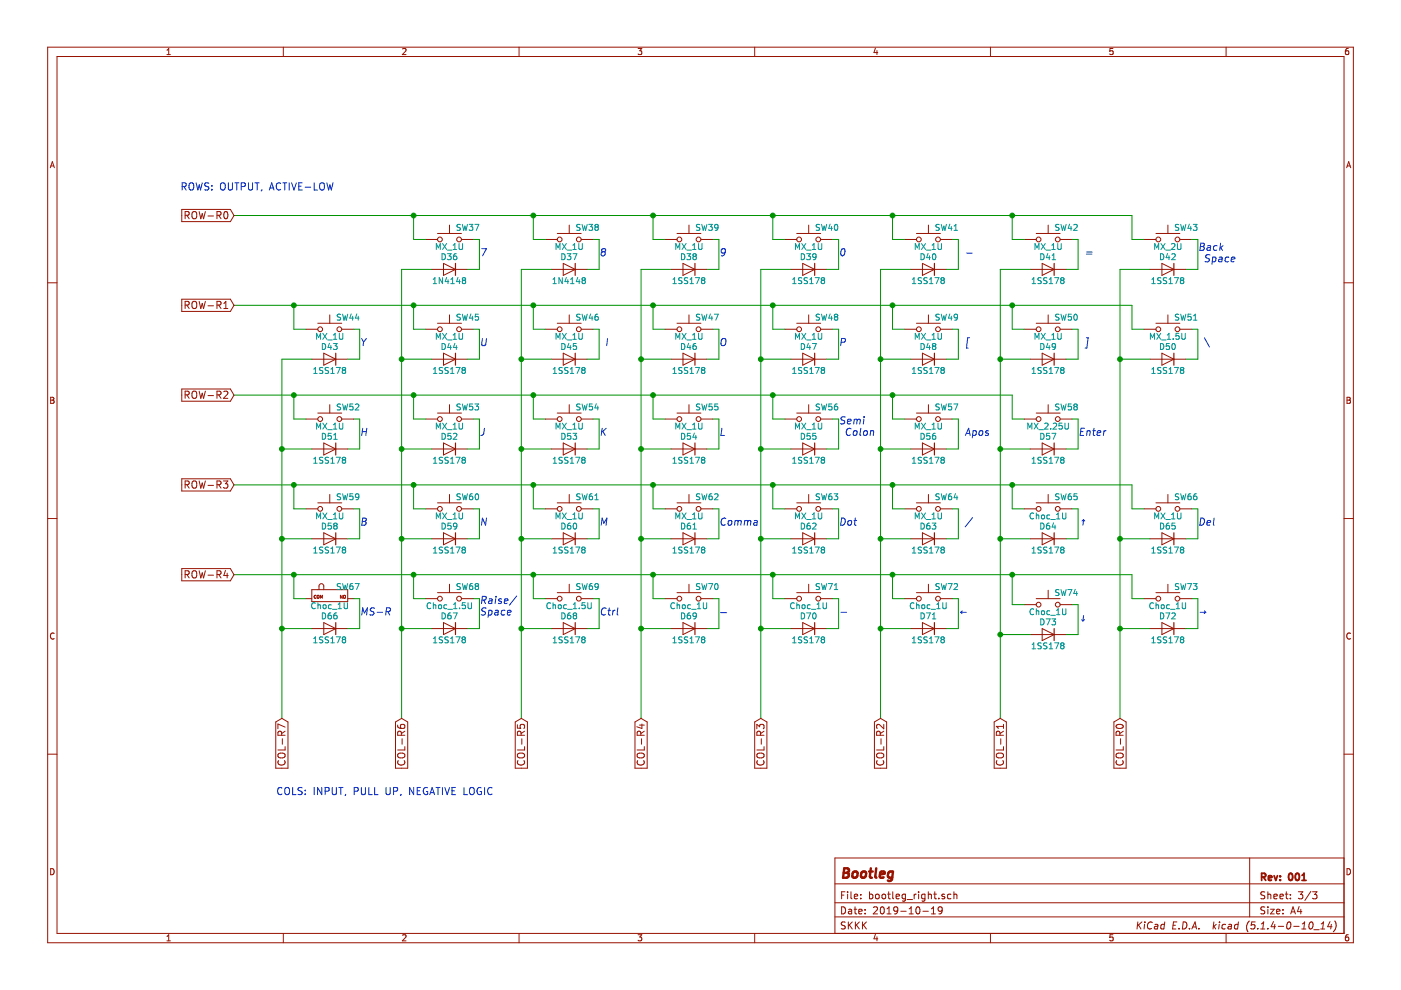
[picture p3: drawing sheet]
<svg xmlns="http://www.w3.org/2000/svg" width="297mm" height="210mm" viewBox="0 0 297 210" stroke-linecap="round" stroke-linejoin="round" font-family="sans-serif">
<path d="M.1 0h297v209.9h-297z" fill-rule="evenodd" fill="#fff" stroke="#fff" stroke-width=".21"/>
<g fill="none" stroke="#981200" stroke-width=".21">
<path d="M10.1 10h276.8v189.9h-276.8zM12.1 12h272.9v185.9h-272.9zM35.4 11.6h.7M35.4 10.6l.4-.3v1.3M60.1 10v2M85.4 10.4l.5-.1 .2 .3-.8 1h.8M110.1 10v2M135.3 10.3h.8l-.5 .5 .4 .1v.5l-.2 .2-.5-.2M160 10v2M185.6 10.2l-.3 .9h.8M185.9 10.7v.9M210 10v2"/>
<path d="M236 10.3h-.6l-.1 .6 .6-.1 .1 .6-.2 .2-.5-.2M260 10v2M285.9 10.3h-.4l-.2 .3-.1 .7 .3 .3 .4-.2v-.6h-.4l-.3 .2M10.7 35.6l.4-1.3 .4 1.3M10.8 35.2h.6M285.5 35.6l.4-1.3 .5 1.3M285.6 35.2h.7M10.1 60h2M38.5 44.4h10.3l.8 1.3-.8 1.3h-10.3zM39.3 45.6h.7l.1-.2-.1-.4-.7-.1v1.5M39.6 45.6l.5 .8M40.8 45.1l.3-.2h.4a.99 .99 0 0 1-.1 1.5 .53 .53 0 0 1-.7-.5z"/>
<path d="M42.2 44.9l.4 1.5 .3-1.1 .3 1.1 .3-1.5M44.1 45.8h1.2M46 45.6h.7l.2-.2-.1-.4-.8-.1v1.5M46.4 45.6l.5 .8M47.6 45l.2-.1a.81 .81 0 0 1 .5 .7 .81 .81 0 0 1-.5 .8l-.3-.6zM90.2 50.8h2.6M91.5 57.1h7.6M92.8 49.5h5M94 55.8l2.6 1.3-2.6 1.3zM95.3 47.7v1.8M97.8 50.8h2.6M115.6 50.8h2.5"/>
<path d="M116.9 57.1h7.6M118.1 49.5h5.1M119.4 55.8l2.6 1.3-2.6 1.3zM120.7 47.7v1.8M123.2 50.8h2.6M141 50.8h2.5M142.3 57.1h7.6M143.5 49.5h5.1M144.8 55.8l2.5 1.3-2.5 1.3zM146.1 47.7v1.8M148.6 50.8h2.6M166.4 50.8h2.5"/>
<path d="M167.7 57.1h7.6M168.9 49.5h5.1M170.2 55.8l2.5 1.3-2.5 1.3zM171.5 47.7v1.8M174 50.8h2.5M191.8 50.8h2.5M193 57.1h7.7M194.3 49.5h5.1M195.6 55.8l2.5 1.3-2.5 1.3zM196.8 47.7v1.8M199.4 50.8h2.5M217.2 50.8h2.5"/>
<path d="M218.4 57.1h7.6M219.7 49.5h5.1M221 55.8l2.5 1.3-2.5 1.3zM222.2 47.7v1.8M224.8 50.8h2.5M242.5 50.8h2.6M243.8 57.1h7.6M245.1 49.5h5.1M246.3 55.8l2.6 1.3-2.6 1.3zM247.6 47.7v1.8M250.2 50.8h2.5M285 60h1.9"/>
<path d="M38.5 63.4h10.3l.8 1.3-.8 1.3h-10.3zM39.3 64.7l.7-.1 .1-.2-.1-.4-.7-.1v1.5M39.6 64.7l.5 .7M40.8 64.1l.3-.2 .4 .1a.99 .99 0 0 1-.1 1.4 .53 .53 0 0 1-.7-.5zM42.2 63.9l.4 1.5 .3-1.1 .3 1.1 .3-1.5M44.1 64.8h1.2M46 64.7l.7-.1 .2-.2-.1-.4-.8-.1v1.5M46.4 64.7l.5 .7M47.5 65.4h.8M47.5 64.3l.4-.4v1.5M64.8 69.8h2.6M66.1 76.2h7.6"/>
<path d="M67.4 68.5h5.1M68.6 74.9l2.6 1.3-2.6 1.2zM69.9 66.8v1.7M72.5 69.8h2.5M90.2 69.8h2.6M91.5 76.2h7.6M92.8 68.5h5M94 74.9l2.6 1.3-2.6 1.2zM95.3 66.8v1.7M97.8 69.8h2.6M115.6 69.8h2.5M116.9 76.2h7.6"/>
<path d="M118.1 68.5h5.1M119.4 74.9l2.6 1.3-2.6 1.2zM120.7 66.8v1.7M123.2 69.8h2.6M141 69.8h2.5M142.3 76.2h7.6M143.5 68.5h5.1M144.8 74.9l2.5 1.3-2.5 1.2zM146.1 66.8v1.7M148.6 69.8h2.6M166.4 69.8h2.5M167.7 76.2h7.6"/>
<path d="M168.9 68.5h5.1M170.2 74.9l2.5 1.3-2.5 1.2zM171.5 66.8v1.7M174 69.8h2.5M191.8 69.8h2.5M193 76.2h7.7M194.3 68.5h5.1M195.6 74.9l2.5 1.3-2.5 1.2zM196.8 66.8v1.7M199.4 69.8h2.5M217.2 69.8h2.5M218.4 76.2h7.6"/>
<path d="M219.7 68.5h5.1M221 74.9l2.5 1.3-2.5 1.2zM222.2 66.8v1.7M224.8 69.8h2.5M242.5 69.8h2.6M243.8 76.2h7.6M245.1 68.5h5.1M246.3 74.9l2.6 1.3-2.6 1.2zM247.6 66.8v1.7M250.2 69.8h2.5M10.7 84.2h.5l.2 .3-.2 .3 .3 .3-.2 .4h-.6zM10.7 84.8h.5"/>
<path d="M38.5 82.5h10.3l.8 1.3-.8 1.3h-10.3zM39.3 83.7l.7-.1 .1-.2-.1-.3-.7-.2v1.6M39.6 83.7l.5 .8M40.8 83.1l.3-.2 .4 .1a.99 .99 0 0 1-.1 1.5 .53 .53 0 0 1-.7-.5zM42.2 82.9l.4 1.6 .3-1.1 .3 1.1 .3-1.6M44.1 83.9h1.2M46 83.7l.7-.1 .2-.2-.1-.3-.8-.2v1.6M46.4 83.7l.5 .8M47.5 83.1l.5-.2 .3 .5-.9 1.1h.9M64.8 88.8h2.6M66.1 95.2h7.6M67.4 87.6h5.1"/>
<path d="M68.6 93.9l2.6 1.3-2.6 1.3zM69.9 85.8v1.8M72.5 88.8h2.5M90.2 88.8h2.6M91.5 95.2h7.6M92.8 87.6h5M94 93.9l2.6 1.3-2.6 1.3zM95.3 85.8v1.8M97.8 88.8h2.6M115.6 88.8h2.5M116.9 95.2h7.6M118.1 87.6h5.1"/>
<path d="M119.4 93.9l2.6 1.3-2.6 1.3zM120.7 85.8v1.8M123.2 88.8h2.6M141 88.8h2.5M142.3 95.2h7.6M143.5 87.6h5.1M144.8 93.9l2.5 1.3-2.5 1.3zM146.1 85.8v1.8M148.6 88.8h2.6M166.4 88.8h2.5M167.7 95.2h7.6M168.9 87.6h5.1"/>
<path d="M170.2 93.9l2.5 1.3-2.5 1.3zM171.5 85.8v1.8M174 88.8h2.5M191.8 88.8h2.5M193 95.2h7.7M194.3 87.6h5.1M195.6 93.9l2.5 1.3-2.5 1.3zM196.8 85.8v1.8M199.4 88.8h2.5M217.2 88.8h2.5M218.4 95.2h7.6M219.7 87.6h5.1"/>
<path d="M221 93.9l2.5 1.3-2.5 1.3zM222.2 85.8v1.8M224.8 88.8h2.5M285.6 84.2h.4l.3 .3-.3 .3 .3 .3-.2 .4h-.5zM285.6 84.8h.4M10.1 109.9h2M38.5 101.5h10.3l.8 1.3-.8 1.3h-10.3zM39.3 102.8l.7-.1 .1-.2-.1-.4-.7-.1v1.5M39.6 102.8l.5 .7M40.8 102.2l.3-.2 .4 .1a.99 .99 0 0 1-.1 1.4 .53 .53 0 0 1-.7-.5zM42.2 102l.4 1.5 .3-1.1 .3 1.1 .3-1.5M44.1 102.9h1.2"/>
<path d="M46 102.8l.7-.1 .2-.2-.1-.4-.8-.1v1.5M46.4 102.8l.5 .7M47.4 102h.9l-.5 .6 .4 .1v.6l-.2 .2-.6-.2M64.8 107.9h2.6M66.1 114.2h7.6M67.4 106.6h5.1M68.6 113l2.6 1.2-2.6 1.3zM69.9 104.8v1.8M72.5 107.9h2.5M90.2 107.9h2.6M91.5 114.2h7.6M92.8 106.6h5"/>
<path d="M94 113l2.6 1.2-2.6 1.3zM95.3 104.8v1.8M97.8 107.9h2.6M115.6 107.9h2.5M116.9 114.2h7.6M118.1 106.6h5.1M119.4 113l2.6 1.2-2.6 1.3zM120.7 104.8v1.8M123.2 107.9h2.6M141 107.9h2.5M142.3 114.2h7.6M143.5 106.6h5.1"/>
<path d="M144.8 113l2.5 1.2-2.5 1.3zM146.1 104.8v1.8M148.6 107.9h2.6M166.4 107.9h2.5M167.7 114.2h7.6M168.9 106.6h5.1M170.2 113l2.5 1.2-2.5 1.3zM171.5 104.8v1.8M174 107.9h2.5M191.8 107.9h2.5M193 114.2h7.7M194.3 106.6h5.1"/>
<path d="M195.6 113l2.5 1.2-2.5 1.3zM196.8 104.8v1.8M199.4 107.9h2.5M217.2 107.9h2.5M218.4 114.2h7.6M219.7 106.6h5.1M221 113l2.5 1.2-2.5 1.3zM222.2 104.8v1.8M224.8 107.9h2.5M242.5 107.9h2.6M243.8 114.2h7.6M245.1 106.6h5.1"/>
<path d="M246.3 113l2.6 1.2-2.6 1.3zM247.6 104.8v1.8M250.2 107.9h2.5M285 109.9h1.9M11.5 134.3a.58 .58 0 0 0-.8 .5 .58 .58 0 0 0 .8 .6M38.5 120.6h10.3l.8 1.3-.8 1.2h-10.3zM39.3 121.8l.7-.1 .1-.2-.1-.4-.7-.1v1.5M39.6 121.8l.5 .7M40.8 121.2l.3-.2 .4 .1a.99 .99 0 0 1-.1 1.4 .53 .53 0 0 1-.7-.5zM42.2 121l.4 1.5 .3-1.1 .3 1.1 .3-1.5M44.1 122h1.2M46 121.8l.7-.1 .2-.2-.1-.4-.8-.1v1.5"/>
<path d="M46.4 121.8l.5 .7M47.8 120.9l-.3 1.1h.9M48.2 121.5v1M64.8 126.9h1.3M66.1 133.3h7.6M66.1 125h7.6v2.6h-7.6zM67 126.2a.29 .29 0 0 0-.4 .3 .29 .29 0 0 0 .4 .3M67 126.2v.1M67.6 125v-.7a.51 .51 0 0 1 .5-.5 .51 .51 0 0 1 .5 .5v.7M67.9 126.9v-.7l.2 .5 .2-.5v.7M68.6 132l2.6 1.3-2.6 1.2zM72.6 126.2v.7l-.4-.7v.7"/>
<path d="M72.8 126.3h.4l-.1 .5h-.3zM73.7 126.9h1.3M90.2 126.9h2.6M91.5 133.3h7.6M92.8 125.7h5M94 132l2.6 1.3-2.6 1.2zM95.3 123.9v1.8M97.8 126.9h2.6M115.6 126.9h2.5M116.9 133.3h7.6M118.1 125.7h5.1M119.4 132l2.6 1.3-2.6 1.2z"/>
<path d="M120.7 123.9v1.8M123.2 126.9h2.6M141 126.9h2.5M142.3 133.3h7.6M143.5 125.7h5.1M144.8 132l2.5 1.3-2.5 1.2zM146.1 123.9v1.8M148.6 126.9h2.6M166.4 126.9h2.5M167.7 133.3h7.6M168.9 125.7h5.1M170.2 132l2.5 1.3-2.5 1.2z"/>
<path d="M171.5 123.9v1.8M174 126.9h2.5M191.8 126.9h2.5M193 133.3h7.7M194.3 125.7h5.1M195.6 132l2.5 1.3-2.5 1.2zM196.8 123.9v1.8M199.4 126.9h2.5M217.2 128.2h2.5M218.4 134.5h7.6M219.7 126.9h5.1M221 133.3l2.5 1.2-2.5 1.3z"/>
<path d="M222.2 125.2v1.7M224.8 128.2h2.5M242.5 126.9h2.6M243.8 133.3h7.6M245.1 125.7h5.1M246.3 132l2.6 1.3-2.6 1.2zM247.6 123.9v1.8M250.2 126.9h2.5M286.3 134.3a.58 .58 0 0 0-.8 .5 .58 .58 0 0 0 .8 .6M10.1 159.9h2M58.5 153.1l1.3-.8 1.3 .8v9.8h-2.6zM59.1 159.8a1.04 1.04 0 0 1 1.3 .2 .53 .53 0 0 1-.5 .7h-.5a.53 .53 0 0 1-.5-.7z"/>
<path d="M59.7 155.9l-.1-.7-.2-.2-.3 .1-.2 .8h1.5M59.9 156.6v1.2M60.4 158.3v.7h-1.5M60.4 154.2l-1.5-.7v1M60.4 155l-.7 .5M83.9 153.1l1.2-.8 1.3 .8v9.8h-2.5zM84.3 153.7l.1 .5a1.04 1.04 0 0 0 1.4 0l-.1-.5-.5-.1-.3 .3v.4l.3 .1M84.5 159.8a1.04 1.04 0 0 1 1.3 .2 .53 .53 0 0 1-.5 .7h-.5a.53 .53 0 0 1-.5-.7zM85.1 155.9l-.1-.7-.2-.2-.4 .1-.1 .8h1.5M85.2 156.6v1.2M85.8 158.3v.7h-1.5M85.8 155l-.7 .5"/>
<path d="M109.2 153.1l1.3-.8 1.3 .8v9.8h-2.6zM109.7 153.7v.7h.7l-.1-.7 .3-.1 .5 .1 .1 .2-.1 .5M109.9 159.8a1.04 1.04 0 0 1 1.3 .2 .53 .53 0 0 1-.5 .7h-.5a.53 .53 0 0 1-.5-.7zM110.5 155.9l-.1-.7-.2-.2-.4 .1-.1 .8h1.5M110.6 156.6v1.2M111.2 158.3v.7h-1.5M111.2 155l-.7 .5M134.6 153.1l1.3-.8 1.3 .8v9.8h-2.6zM135.3 159.8a1.04 1.04 0 0 1 1.3 .2 .53 .53 0 0 1-.5 .7h-.5a.53 .53 0 0 1-.5-.7zM135.6 153.7h1M135.9 155.9l-.1-.7-.2-.2-.4 .1-.1 .8h1.5M136 156.6v1.2"/>
<path d="M136.1 153.5v.9l-1.1-.3M136.6 158.3v.7h-1.5M136.6 155l-.7 .5M160 153.1l1.3-.8 1.3 .8v9.8h-2.6zM160.5 154.5v-.9l.6 .5 .1-.4h.6l.2 .2-.2 .6M160.7 159.8a1.04 1.04 0 0 1 1.3 .2 .53 .53 0 0 1-.5 .7h-.5a.53 .53 0 0 1-.5-.7zM161.3 155.9l-.1-.7-.2-.2-.4 .1-.1 .8h1.5M161.4 156.6v1.2M162 158.3v.7h-1.5M162 155l-.7 .5M185.4 153.1l1.3-.8 1.3 .8v9.8h-2.6zM186.1 159.8a1.04 1.04 0 0 1 1.3 .2 .53 .53 0 0 1-.5 .7h-.5a.53 .53 0 0 1-.5-.7z"/>
<path d="M186.6 155.9v-.7l-.2-.2-.4 .1-.1 .8h1.5M186.8 156.6v1.2M187.4 158.3v.7h-1.5M187.4 153.6v.9l-1.1-.9-.4 .3 .1 .5M187.4 155l-.8 .5M210.8 153.1l1.3-.8 1.3 .8v9.8h-2.6zM211.4 159.8a1.04 1.04 0 0 1 1.4 .2 .53 .53 0 0 1-.5 .7h-.6a.53 .53 0 0 1-.5-.7zM212 155.9l-.1-.7-.2-.2-.3 .1-.2 .8h1.6M212.2 156.6v1.2M212.8 158.3v.7h-1.6M212.8 153.6v.8M212.8 155l-.8 .5"/>
<path d="M212.8 154h-1.6l.5 .4M236.2 153.1l1.3-.8 1.3 .8v9.8h-2.6zM236.8 153.7a.84 .84 0 0 1 1.3 .4 .97 .97 0 0 1-1.5 0zM236.8 159.8a1.04 1.04 0 0 1 1.3 .2 .53 .53 0 0 1-.5 .7h-.5a.53 .53 0 0 1-.5-.7zM237.4 155.9l-.1-.7-.2-.2-.3 .1-.2 .8h1.5M237.6 156.6v1.2M238.1 158.3v.7h-1.5M238.1 155l-.7 .5M285 159.9h1.9M59.1 161.3a.73 .73 0 0 0 .5 1 .73 .73 0 0 0 .8-.7l-.1-.3M84.4 161.3a.73 .73 0 0 0 .6 1 .73 .73 0 0 0 .8-.7l-.1-.3M109.8 161.3a.73 .73 0 0 0 .5 1 .73 .73 0 0 0 .9-.7l-.1-.3"/>
<path d="M135.2 161.3a.73 .73 0 0 0 .5 1 .73 .73 0 0 0 .9-.7l-.1-.3M160.6 161.3a.73 .73 0 0 0 .5 1 .73 .73 0 0 0 .9-.7l-.2-.3M186 161.3a.73 .73 0 0 0 .5 1 .73 .73 0 0 0 .9-.7l-.2-.3M211.4 161.3a.73 .73 0 0 0 .5 1 .73 .73 0 0 0 .9-.7l-.2-.3M236.8 161.3a.73 .73 0 0 0 .5 1 .73 .73 0 0 0 .8-.7l-.1-.3M10.7 184.2a.65 .65 0 0 1 .8 .6 .65 .65 0 0 1-.8 .7zM35.4 198.5l.4-.3v1.3M35.4 199.5h.7M60.1 197.9v2M85.4 198.3l.5-.1 .2 .3-.8 1h.8M110.1 197.9v2M135.3 198.2h.8l-.5 .5 .4 .1v.6l-.2 .1-.5-.1"/>
<path d="M160 197.9v2M177 194.4h108M177 191.4h108M177 187.4h108M178.4 192.3a.75 .75 0 0 1 .9 .7 .75 .75 0 0 1-.9 .8zM178.4 189.8h.5M179.2 189.1h-.8v1.5M179.2 195.5h-.6l-.2 .2 .1 .4 .7 .3v.4l-.3 .2-.5-.1M179.7 189.1v.1M179.7 189.6v1M179.9 195.5v1.5M179.9 192.9h.6l.1 .9"/>
<path d="M180.1 196.1l.6 .9M180.4 189.1v1.3l.2 .2M180.6 193.1l-.5 .1-.2 .2 .2 .4 .5-.1M180.7 195.5l-.8 .8M181.1 192.8h.5M181.1 190.1l.7-.2v-.2l-.4-.1-.3 .2 .1 .7h.6M181.3 192.3v1.3l.3 .2M181.4 195.5v1.5M181.6 196.1l.6 .9M182.1 193.3l.7-.2-.1-.2-.4-.1-.2 .2v.7h.6M182.2 195.5l-.8 .8M182.5 190.4v.2"/>
<path d="M182.5 189.7v.1M182.9 195.5v1.5M183.1 196.1l.6 .9M183.4 193.6v.2M183.4 192.9v.1M183.7 195.5l-.8 .8M184.4 189.7l.4-.1 .3 .3-.1 .5-.2 .2-.4-.1M184.4 189.1v1.5M185.2 192.4l.6-.1 .3 .4-1 1.1h1M185.6 198.1l-.3 .9h.8M185.7 189.7l.2-.1 .4 .1 .1 .6-.1 .2-.4 .1-.2-.2zM185.9 198.6v.9"/>
<path d="M186.8 192.4l.3-.1a.85 .85 0 0 1-.1 1.5l-.2-.2-.2-.4zM187.1 189.7l.2-.1 .4 .1v.7l-.2 .2-.4-.2zM188.1 193.8h.8M188.1 192.7l.4-.4v1.5M188.2 189.6h.6M188.4 189.1v1.3l.4 .2M189.3 189.1v1.3l.2 .2M190 190.1l.7-.2-.1-.2-.4-.1-.2 .2 .1 .7h.5M190.3 192.9l-.2 .3h-.3l-.3-.3 .1-.6h.5l.2 .1a1.19 1.19 0 0 1-.2 1.3l-.5 .1M191 193.2h1.1M192 189.7l-.4-.1-.3 .3v.5l.3 .2 .4-.1M192 189.6l-.1 1.3-.2 .2-.4-.1"/>
<path d="M192.3 190.7h1.2M192.8 193.8h.8M192.8 192.7l.4-.4v1.5M193.8 189.6v1M194.3 189.6l-.5 .3M194.3 192.4l.3-.1a.81 .81 0 0 1 .5 .7 .81 .81 0 0 1-.5 .8l-.3-.2-.1-.4zM194.8 189.1v.1M194.8 189.6v1M195.7 193.2h1.1M196.1 189.7l-.4-.1-.3 .3 .1 .5 .2 .2 .4-.1M196.1 189.6v1.3l-.3 .2-.3-.1M196.8 189.7l.2-.1 .4 .1 .1 .9"/>
<path d="M196.8 189.1v1.5M197.5 193.8h.8M197.5 192.7l.4-.4v1.5M198 189.6h.5M198.2 189.1v1.3l.3 .2M199.1 190.4v.2M199.8 192.9l-.3 .3h-.3l-.3-.3 .2-.6h.4l.2 .1a1.13 1.13 0 0 1-.2 1.3l-.4 .1M200.2 189.7l-.3-.1-.2 .2 .1 .2 .4 .1v.4h-.5M201.6 189.7l-.4-.1-.3 .3 .1 .5 .2 .2 .4-.1M202.3 189.7l.2-.1 .3 .1 .1 .9M202.3 189.1v1.5M210 197.9v2"/>
<path d="M236 198.2h-.6l-.1 .6 .6-.1 .1 .7-.2 .1-.5-.1M241.2 195.5l-.1 1.5M241.4 196.1l.5 .9M242.1 195.5l-1 .8M242.7 196l-.1 1M242.7 195.5v.1M244.3 195.6a.72 .72 0 0 0-1 .4 .72 .72 0 0 0 .5 1l.3-.2M244.9 196.1h.6l-.1 .9M245.5 196.3l-.7 .2-.1 .3 .2 .2 .5-.1M246.9 196.1l-.5-.1-.3 .3v.5l.2 .2 .5-.1M247 195.5l-.2 1.5M248.7 196.2h.5"/>
<path d="M249.5 195.5h-.7l-.2 1.5h.7M250 196.8v.2M250.9 195.5a.76 .76 0 0 1 .8 .8 .76 .76 0 0 1-1 .7zM252.2 196.8v.2M252.7 197l.7-1.5 .3 1.5M252.9 196.5h.7M254.2 196.8v.2M257.4 195.5l-.2 1.5M257.4 196.4l.3 .6M257.9 196l-.7 .5M258.5 196l-.1 1M258.6 195.5v.1"/>
<path d="M259.9 196.1l-.5-.1-.3 .3v.5l.2 .2 .5-.1M260 197.9v2M260.5 196.1h.6l-.1 .9M261.1 196.3l-.7 .2-.1 .3 .2 .2 .5-.1M262.5 196.1l-.4-.1-.3 .3v.6h.6M262.6 195.5l-.2 1.5M264.9 195.3a1.74 1.74 0 0 0-.3 2.3M265 181.9v12.5M266.1 195.5h-.7l-.1 .7 .7-.1 .1 .2-.1 .5-.3 .2-.5-.2M266.7 196.8v.2M267.3 197h.9M267.4 195.9l.5-.4-.2 1.5"/>
<path d="M268.2 192.3h-.6l-.3 .3 .1 .3 .7 .3v.4l-.2 .2-.6-.1M268.2 189.1h-.6l-.3 .3 .1 .3 .7 .3v.4l-.2 .2-.6-.1M268.8 196.8v.2M268.8 189.1v1.5M268.8 192.3v.1M268.8 192.8v1M268.8 189.7l.2-.1 .4 .1v.9M269.4 192.8h.8l-.8 1h.8M270 195.4l-.5 1.1h.9M270.1 190.1l.7-.2-.1-.2-.4-.1-.2 .2 .1 .7h.5M270.3 196l-.1 1M270.7 193.3l.7-.2-.1-.2-.4-.1-.2 .2v.7h.6"/>
<path d="M271 196.4h1.2M271.4 190.1l.7-.2-.1-.2-.4-.1-.2 .2 .1 .7h.5M272 193.6v.2M272 192.9v.1M272.5 189.6h.6M272.7 189.1v1.3l.4 .2M273 195.6l.4-.1a.87 .87 0 0 1-.3 1.5l-.2-.2-.1-.4zM273.6 190.4v.2M273.6 189.7v.1M273.7 193.8l.4-1.5 .6 1.5M273.8 193.3h.7M274.3 196.4h1.1"/>
<path d="M275.3 189.1h.9l-.5 .6 .4 .1v.6l-.2 .2-.6-.2M275.4 192.2l-.3 1.1h.9M275.8 192.8v1M276 197h.9M276.1 195.9l.5-.4-.2 1.5M277.7 195.6l.4-.1a.87 .87 0 0 1-.3 1.5l-.3-.6zM277.9 189l-1.2 1.9M278.3 189.1h.9l-.5 .6 .4 .1v.6l-.2 .2-.6-.2M278.6 197.1h1.1M280 197h.8M280.1 195.9l.5-.4-.2 1.5M282 195.4l-.5 1.1h.9"/>
<path d="M282.3 196l-.2 1M283 195.3a1.71 1.71 0 0 1-.3 2.3M285 181.9h-108v16M285.6 184.2a.65 .65 0 0 1 .7 .6 .65 .65 0 0 1-.7 .7zM285.9 198.2h-.4l-.2 .3-.1 .7 .3 .3 .4-.1v-.7h-.4l-.3 .2"/>
<circle cx="93.3" cy="50.8" r=".51"/>
<circle cx="97.3" cy="50.8" r=".51"/>
<circle cx="118.7" cy="50.8" r=".51"/>
<circle cx="122.7" cy="50.8" r=".51"/>
<circle cx="144" cy="50.8" r=".51"/>
<circle cx="148.1" cy="50.8" r=".51"/>
<circle cx="169.4" cy="50.8" r=".51"/>
<circle cx="173.5" cy="50.8" r=".51"/>
<circle cx="194.8" cy="50.8" r=".51"/>
<circle cx="198.9" cy="50.8" r=".51"/>
<circle cx="220.2" cy="50.8" r=".51"/>
<circle cx="224.3" cy="50.8" r=".51"/>
<circle cx="245.6" cy="50.8" r=".51"/>
<circle cx="249.6" cy="50.8" r=".51"/>
<circle cx="67.9" cy="69.8" r=".51"/>
<circle cx="71.9" cy="69.8" r=".51"/>
<circle cx="93.3" cy="69.8" r=".51"/>
<circle cx="97.3" cy="69.8" r=".51"/>
<circle cx="118.7" cy="69.8" r=".51"/>
<circle cx="122.7" cy="69.8" r=".51"/>
<circle cx="144" cy="69.8" r=".51"/>
<circle cx="148.1" cy="69.8" r=".51"/>
<circle cx="169.4" cy="69.8" r=".51"/>
<circle cx="173.5" cy="69.8" r=".51"/>
<circle cx="194.8" cy="69.8" r=".51"/>
<circle cx="198.9" cy="69.8" r=".51"/>
<circle cx="220.2" cy="69.8" r=".51"/>
<circle cx="224.3" cy="69.8" r=".51"/>
<circle cx="245.6" cy="69.8" r=".51"/>
<circle cx="249.6" cy="69.8" r=".51"/>
<circle cx="67.9" cy="88.8" r=".51"/>
<circle cx="71.9" cy="88.8" r=".51"/>
<circle cx="93.3" cy="88.8" r=".51"/>
<circle cx="97.3" cy="88.8" r=".51"/>
<circle cx="118.7" cy="88.8" r=".51"/>
<circle cx="122.7" cy="88.8" r=".51"/>
<circle cx="144" cy="88.8" r=".51"/>
<circle cx="148.1" cy="88.8" r=".51"/>
<circle cx="169.4" cy="88.8" r=".51"/>
<circle cx="173.5" cy="88.8" r=".51"/>
<circle cx="194.8" cy="88.8" r=".51"/>
<circle cx="198.9" cy="88.8" r=".51"/>
<circle cx="220.2" cy="88.8" r=".51"/>
<circle cx="224.3" cy="88.8" r=".51"/>
<circle cx="67.9" cy="107.9" r=".51"/>
<circle cx="71.9" cy="107.9" r=".51"/>
<circle cx="93.3" cy="107.9" r=".51"/>
<circle cx="97.3" cy="107.9" r=".51"/>
<circle cx="118.7" cy="107.9" r=".51"/>
<circle cx="122.7" cy="107.9" r=".51"/>
<circle cx="144" cy="107.9" r=".51"/>
<circle cx="148.1" cy="107.9" r=".51"/>
<circle cx="169.4" cy="107.9" r=".51"/>
<circle cx="173.5" cy="107.9" r=".51"/>
<circle cx="194.8" cy="107.9" r=".51"/>
<circle cx="198.9" cy="107.9" r=".51"/>
<circle cx="220.2" cy="107.9" r=".51"/>
<circle cx="224.3" cy="107.9" r=".51"/>
<circle cx="245.6" cy="107.9" r=".51"/>
<circle cx="249.6" cy="107.9" r=".51"/>
<circle cx="67.5" cy="126.5" r=".3"/>
<circle cx="93.3" cy="126.9" r=".51"/>
<circle cx="97.3" cy="126.9" r=".51"/>
<circle cx="118.7" cy="126.9" r=".51"/>
<circle cx="122.7" cy="126.9" r=".51"/>
<circle cx="144" cy="126.9" r=".51"/>
<circle cx="148.1" cy="126.9" r=".51"/>
<circle cx="169.4" cy="126.9" r=".51"/>
<circle cx="173.5" cy="126.9" r=".51"/>
<circle cx="194.8" cy="126.9" r=".51"/>
<circle cx="198.9" cy="126.9" r=".51"/>
<circle cx="220.2" cy="128.2" r=".51"/>
<circle cx="224.3" cy="128.2" r=".51"/>
<circle cx="245.6" cy="126.9" r=".51"/>
<circle cx="249.6" cy="126.9" r=".51"/>
</g>
<path d="M267.5 185.9h.7l.2-.2-.1-.4-.2-.1h-.6v1.5M267.8 185.9l.6 .8M268.9 186.2l.8-.2-.1-.3h-.5l-.2 .2 .1 .7h.6M270.1 185.7l.4 1 .3-1M271.4 186.5v.2M271.4 185.7v.2M273.4 185.3l.2-.1a.8 .8 0 0 1 .5 .7 .8 .8 0 0 1-.5 .8l-.4-.6zM274.8 185.3l.2-.1a.8 .8 0 0 1 .5 .7 .8 .8 0 0 1-.5 .8l-.4-.6zM276 186.7h.9M276 185.6l.5-.4v1.5" fill="none" stroke="#981200" stroke-width=".38"/>
<path d="M178.9 185.1h.7M179 184.1l.8 .1a.5 .5 0 0 1 .2 .5 .5 .5 0 0 1-.4 .4l.2 .1a.58 .58 0 0 1-.3 .9h-.8zM180.9 185l.3-.2a.48 .48 0 0 1 .6 .4v.5l-.3 .3a.53 .53 0 0 1-.7-.1zM182.7 185l.3-.2 .6 .2v.7l-.3 .3a.49 .49 0 0 1-.8-.3zM184.3 184.8h.7M184.6 184.1l-.2 1.7 .1 .2 .4 .1M185.8 184.1l-.2 1.7 .2 .3M186.6 185.4l1-.2-.1-.3h-.8l-.2 .9 .3 .3 .6-.1M189.3 184.9h-.8l-.2 .3-.1 .5 .4 .4 .6-.1M189.3 184.8l-.3 1.8a.53 .53 0 0 1-.8 .1" fill="none" stroke="#981200" stroke-width=".51"/>
<g fill="none" stroke="#009596" stroke-width=".21">
<path d="M91.8 59.2l.4-.3v1.2M92.5 52.9v-1.3l.4 .9 .4-.9v1.3M93.7 53.8a.64 .64 0 0 1 .7 .6 .64 .64 0 0 1-.7 .7zM93.8 58.9v1.2l-.7-1.2v1.2M93.8 51.6l.9 1.3M94.7 58.8l-.3 .9h.8M94.7 51.6l-.9 1.3M94.9 53h.9M94.9 53.8h.8l-.5 .5 .4 .1v.5l-.2 .2-.5-.2M95 59.3v.8M95.6 59.2l.4-.3v1.2M96.1 52l.3-.4v1.3"/>
<path d="M96.1 52.9h.7M96.7 53.8l-.4 .1-.2 .5 .1 .5 .5 .1 .2-.2-.2-.4-.3-.1-.3 .2M97.1 58.8l-.3 .9h.8M97.3 51.6v1.1l.3 .2h.2l.3-.2v-1.1M97.4 59.3v.8M97.6 47.6h-.5l-.2 .1v.4l.6 .2 .1 .3-.2 .2h-.5M98 47.6l.3 1.2 .3-.9 .2 .9 .3-1.2M98.2 59.4l-.2 .3v.2l.2 .2h.3l.2-.2v-.4l-.2-.1M98.2 59.4l-.2-.2 .2-.3 .5 .1v.3l-.2 .1M98.2 59.4h.3M99.5 47.6h.8l-.5 .5 .4 .1v.6l-.7-.1M100.7 47.6h.8l-.5 1.2"/>
<path d="M117.2 59.2l.4-.3v1.2M117.9 52.9v-1.3l.4 .9 .4-.9v1.3M119.1 53.8a.64 .64 0 0 1 .7 .6 .64 .64 0 0 1-.7 .7zM119.2 51.6l.9 1.3M119.2 58.9v1.2l-.7-1.2v1.2M120.1 51.6l-.9 1.3M120.1 58.8l-.3 .9h.8M120.3 53h.9M120.3 53.8h.7l-.4 .5 .4 .1v.5l-.2 .2-.5-.2M120.4 59.3v.8M121 59.2l.3-.3v1.2M121.4 52.9h.8"/>
<path d="M121.4 52l.4-.4v1.3M121.5 53.8h.8l-.5 1.3M122.5 58.8l-.3 .9h.8M122.7 51.6v1.1l.3 .2h.2l.3-.2v-1.1M122.8 59.3v.8M123 47.6h-.5l-.2 .1v.4l.6 .2 .1 .3-.3 .2h-.4M123.4 47.6l.3 1.2 .3-.9 .2 .9 .3-1.2M123.6 59.4l-.2 .3v.2l.2 .2h.3l.2-.2v-.4l-.2-.1M123.6 59.4l-.2-.2 .2-.3 .5 .1v.3l-.2 .1M123.6 59.4h.3M124.9 47.6h.7l-.4 .5 .4 .1-.1 .6-.6-.1M126.4 48.1l-.3 .3v.2l.3 .2h.3l.2-.2-.1-.4-.2-.1"/>
<path d="M126.4 48.1l-.3-.2 .3-.3 .4 .1v.3l-.2 .1M126.4 48.1h.2M142.7 59.2l.3-.3v1.2M143.3 52.9v-1.3l.4 .9 .4-.9v1.3M144.5 53.8a.64 .64 0 0 1 .7 .6 .64 .64 0 0 1-.7 .7zM144.6 51.6l.9 1.3M144.6 58.9h-.5l-.2 .1v.4l.6 .2 .1 .3-.2 .2h-.5M145.5 51.6l-.9 1.3M145.6 53h1M145.6 53.8h.8l-.4 .5 .4 .1v.5l-.2 .2-.6-.2M145.8 58.9h-.5l-.2 .2 .1 .3 .6 .3v.3l-.7 .1M146.3 59.2l.4-.3v1.2"/>
<path d="M146.8 52.9h.8M146.8 52l.4-.4v1.3M147.2 54.4l-.3-.3 .3-.3h.2l.2 .2-.2 .4M147.2 54.4l-.3 .2 .1 .3 .2 .2 .3-.1 .1-.2v-.2l-.2-.2M147.2 54.4h.2M147.4 58.9h.9l-.6 1.2M148.1 51.6v1.1l.3 .2h.2l.2-.2v-1.1M148.4 47.6h-.5l-.2 .1v.4l.6 .2 .1 .3-.3 .2h-.5M148.8 47.6l.3 1.2 .2-.9 .3 .9 .3-1.2M149 59.4l-.3 .3v.2l.3 .2h.3l.1-.2v-.2l-.2-.3M149 59.4l-.3-.2 .3-.3h.2l.2 .2-.2 .3M149 59.4h.2"/>
<path d="M150.2 47.6h.8l-.4 .5 .4 .1-.1 .6-.7-.1M152.2 48.1l-.2 .3-.4-.1-.1-.2 .1-.4 .4-.1 .2 .2v.7l-.2 .3h-.4M168.1 59.2l.3-.3v1.2M168.7 52.9v-1.3l.4 .9 .4-.9v1.3M169.9 53.8a.64 .64 0 0 1 .7 .6 .64 .64 0 0 1-.7 .7zM170 58.9h-.5l-.2 .1v.4l.6 .2 .1 .3-.2 .2h-.5M170 51.6l.8 1.3M170.8 51.6l-.8 1.3M171 53h1M171 53.8h.8l-.4 .5 .4 .1v.5l-.2 .2-.6-.2M171.2 58.9h-.5l-.2 .2 .1 .3 .6 .3v.3l-.7 .1M171.7 59.2l.3-.3v1.2"/>
<path d="M172.2 52.9h.8M172.2 52l.4-.4v1.3M172.8 58.9h.9l-.6 1.2M173 54.4l-.2 .2-.4-.1-.1-.6 .5-.1 .2 .2v.8l-.2 .2-.4 .1M173.5 51.6v1.1l.2 .2h.3l.2-.2v-1.1M173.8 47.6h-.5l-.2 .1v.4l.5 .2 .2 .3-.3 .2h-.5M174.2 47.6l.3 1.2 .2-.9 .3 .9 .3-1.2M174.4 59.4l-.3 .3v.2l.3 .2h.3l.1-.2v-.2l-.2-.3M174.4 59.4l-.3-.2 .3-.3h.2l.2 .2-.2 .3M174.4 59.4h.2M176 47.5l-.3 .9h.8M176.3 48v.8"/>
<path d="M177 47.7l.2-.1a.67 .67 0 0 1 .4 .6 .67 .67 0 0 1-.4 .6l-.3-.4zM193.4 59.2l.4-.3v1.2M194.1 52.9v-1.3l.4 .9 .4-.9v1.3M195.3 53.8a.64 .64 0 0 1 .7 .6 .64 .64 0 0 1-.7 .7zM195.4 51.6l.8 1.3M195.4 58.9h-.5l-.2 .1v.4l.6 .2 .1 .3-.3 .2h-.4M196.2 51.6l-.8 1.3M196.4 53h1M196.6 58.9h-.5l-.2 .2 .1 .3 .5 .3v.3l-.6 .1M196.8 53.7l-.3 .9h.8M197.1 59.2l.3-.3v1.2M197.1 54.2v.9"/>
<path d="M197.6 52.9h.7M197.6 52l.4-.4v1.3M197.8 53.9l.2-.1a.67 .67 0 0 1 .4 .6 .67 .67 0 0 1-.4 .7l-.3-.5zM198.2 58.9h.9l-.6 1.2M198.9 51.6v1.1l.2 .2h.3l.2-.2v-1.1M199.2 47.6h-.5l-.2 .1v.4l.5 .2 .2 .3-.3 .2h-.5M199.6 47.6l.3 1.2 .2-.9 .2 .9 .4-1.2M199.7 59.4l-.2 .3v.2l.2 .2h.4l.1-.2v-.2l-.2-.3M199.7 59.4l-.2-.2 .2-.3h.3l.2 .2-.2 .3M199.7 59.4h.3M201.4 47.5l-.3 .9h.8M201.7 48v.8"/>
<path d="M202.3 48.8h.7M202.3 47.9l.4-.3v1.2M218.8 59.2l.4-.3v1.2M219.4 52.9v-1.3l.5 .9 .4-.9v1.3M220.7 53.8a.64 .64 0 0 1 .7 .6 .64 .64 0 0 1-.7 .7zM220.8 51.6l.8 1.3M220.8 58.9h-.5l-.2 .1v.4l.6 .2 .1 .3-.3 .2h-.5M221.6 51.6l-.8 1.3M221.8 53h1M222 58.9h-.5l-.3 .2 .2 .3 .5 .3v.3l-.7 .1M222.2 53.7l-.4 .9h.8M222.5 59.2l.3-.3v1.2"/>
<path d="M222.5 54.2v.9M223 52.9h.7M223 52l.4-.4v1.3M223.1 55.1h.7M223.1 54.1l.3-.3v1.3M223.6 58.9h.9l-.6 1.2M224.3 51.6v1.1l.2 .2h.3l.2-.2v-1.1M224.5 47.6h-.4l-.2 .1v.4l.5 .2 .1 .3-.2 .2h-.5M224.9 47.6l.4 1.2 .2-.9 .2 .9 .3-1.2M225.1 59.4l-.2 .3v.2l.2 .2h.4l.1-.2v-.2l-.2-.3M225.1 59.4l-.2-.2 .2-.3h.3l.2 .2-.2 .3M225.1 59.4h.3"/>
<path d="M226.8 47.5l-.3 .9h.8M227.1 48v.8M227.7 47.7l.4-.1 .3 .3-.8 .9h.8M244.2 59.2l.4-.3v1.2M244.8 52.9v-1.3l.5 .9 .4-.9v1.3M246 53.8a.64 .64 0 0 1 .8 .6 .64 .64 0 0 1-.8 .7zM246.1 51.6l.9 1.3M246.1 58.9h-.4l-.2 .1v.4l.5 .2 .1 .3-.2 .2h-.5M247 51.6l-.9 1.3M247.2 53h.9M247.4 58.9h-.5l-.3 .2 .2 .3 .5 .3v.3l-.7 .1M247.5 53.7l-.3 .9h.8"/>
<path d="M247.8 54.2v.9M247.8 59.2l.4-.3v1.2M248.4 51.8l.5-.2 .2 .4-.8 .9h.8M248.5 53.9l.4-.1 .3 .3-.8 1h.8M249 58.9h.8l-.5 1.2M249.6 51.6v1.1l.3 .2h.3l.2-.2v-1.1M249.9 47.6h-.5l-.2 .1v.4l.6 .2 .1 .3-.2 .2h-.5M250.3 47.6l.3 1.2 .3-.9 .2 .9 .3-1.2M250.5 59.4l-.2-.2 .2-.3h.2l.3 .2-.3 .3M250.5 59.4l-.2 .3v.2l.2 .2h.4l.1-.2v-.2l-.3-.3M250.5 59.4h.2M252.2 47.5l-.3 .9h.7"/>
<path d="M252.5 48v.8M253 47.6h.8l-.4 .5 .3 .1v.5l-.2 .1-.5-.1M66.5 79.2h.8M66.5 78.3l.4-.4v1.3M67.1 71.9v-1.2l.5 .9 .4-.9v1.2M68.3 72.8a.64 .64 0 0 1 .8 .7 .64 .64 0 0 1-.8 .6zM68.4 78l-.4-.1-.2 .1v.4l.5 .2 .1 .3-.2 .3-.5-.1M68.4 70.7l.9 1.2M69.3 70.7l-.9 1.2M69.5 72.1h.9M69.7 78l-.5-.1-.3 .3 .2 .3 .5 .2v.4h-.7M69.8 72.8l-.3 .9h.8"/>
<path d="M70.1 79.2h.8M70.1 78.3l.4-.4v1.3M70.1 73.3v.8M70.7 71.9h.7M70.7 71l.4-.3v1.2M70.7 72.8h.8l-.4 .5 .3 .1 .1 .5-.3 .2-.5-.1M71.3 77.9h.9l-.6 1.3M71.9 70.7v1l.3 .2h.3l.2-.2v-1M72.2 66.7l-.5-.1-.2 .1v.4l.6 .2 .1 .4-.2 .2-.5-.1M72.6 66.6l.3 1.3 .3-.9 .2 .9 .3-1.3M72.8 78.5l-.2-.3 .2-.3h.2l.3 .3-.3 .3M72.8 78.5l-.2 .2v.2l.2 .3 .4-.1 .1-.2v-.2l-.3-.2"/>
<path d="M72.8 78.5h.2M74.5 66.6l-.3 .8h.7M74.8 67v.9M75.7 66.6l-.4 .8h.8M76 67v.9M91.8 60.1h.8M91.9 79.2h.7M91.9 78.3l.4-.4v1.3M92.5 71.9v-1.2l.4 .9 .4-.9v1.2M93.7 72.8a.64 .64 0 0 1 .7 .7 .64 .64 0 0 1-.7 .6zM93.8 70.7l.9 1.2M93.8 78l-.5-.1-.1 .1v.4l.5 .2 .1 .3-.2 .3-.5-.1"/>
<path d="M94.7 70.7l-.9 1.2M94.9 72.1h.9M95 78l-.4-.1-.3 .3 .1 .3 .6 .2v.4h-.7M95.2 72.8l-.3 .9h.8M95.5 78.3l.4-.4v1.3M95.5 79.2h.8M95.5 73.3v.8M95.6 60.1h.7M96.1 71.9h.7M96.1 71l.3-.3v1.2M96.4 72.8l-.3 .9h.8M96.7 77.9h.8l-.5 1.3"/>
<path d="M96.7 73.3v.8M97.3 70.7v1l.3 .2h.2l.3-.2v-1M97.6 66.7l-.5-.1-.2 .1v.4l.6 .2 .1 .4-.2 .2-.5-.1M98 66.6l.3 1.3 .3-.9 .2 .9 .3-1.3M98.2 78.5l-.3-.3 .3-.3h.2l.3 .3-.3 .3M98.2 78.5l-.3 .2v.2l.3 .3 .4-.1 .1-.2v-.2l-.3-.2M98.2 78.5h.2M99.8 66.6l-.3 .8h.8M100.2 67v.9M101.4 66.6h-.6l-.1 .6 .2-.1 .5 .1v.6l-.2 .1-.5-.1M117.2 60.1h.7M117.3 79.2h.7"/>
<path d="M117.3 78.3l.3-.4v1.3M117.9 71.9v-1.2l.4 .9 .4-.9v1.2M119.1 72.8a.64 .64 0 0 1 .7 .7 .64 .64 0 0 1-.7 .6zM119.2 70.7l.9 1.2M119.2 78l-.5-.1-.1 .1v.4l.5 .2 .1 .3-.2 .3-.5-.1M120.1 70.7l-.9 1.2M120.3 72.1h.9M120.4 78l-.4-.1-.3 .3 .1 .3 .6 .2v.4h-.7M120.6 72.8l-.3 .9h.8M120.9 79.2h.8M120.9 78.3l.4-.4v1.3M120.9 73.3v.8"/>
<path d="M121 60.1h.7M121.4 71.9h.8M121.4 71l.4-.3v1.2M122.1 77.9h.8l-.5 1.3M122.2 72.8h-.6l-.1 .6 .5-.1 .3 .3v.3l-.3 .2-.5-.1M122.7 70.7v1l.3 .2h.2l.3-.2v-1M123 66.7l-.5-.1-.2 .1v.4l.6 .2 .1 .4-.3 .2-.4-.1M123.4 66.6l.3 1.3 .3-.9 .2 .9 .3-1.3M123.6 78.5l-.3-.3 .3-.3h.2l.3 .3-.3 .3M123.6 78.5l-.3 .2v.2l.3 .3 .3-.1 .2-.2v-.2l-.3-.2M123.6 78.5h.2M125.2 66.6l-.3 .8h.8"/>
<path d="M125.5 67v.9M126.7 66.6h-.2a.79 .79 0 0 0-.1 1.3l.4-.1v-.6l-.4-.1-.3 .2M142.7 79.2h.7M142.7 60.1h.7M142.7 78.3l.3-.4v1.3M143.3 71.9v-1.2l.4 .9 .4-.9v1.2M144.5 72.8a.64 .64 0 0 1 .7 .7 .64 .64 0 0 1-.7 .6zM144.6 70.7l.9 1.2M144.6 78l-.5-.1-.2 .1v.4l.6 .2 .1 .3-.2 .3-.5-.1M145.5 70.7l-.9 1.2M145.6 72.1h1M145.8 78l-.5-.1-.2 .3 .1 .3 .6 .2v.4h-.7"/>
<path d="M146 72.8l-.3 .9h.8M146.3 78.3l.4-.4v1.3M146.3 79.2h.7M146.3 60.1h.7M146.3 73.3v.8M146.8 71.9h.8M146.8 71l.4-.3v1.2M147.4 77.9h.9l-.6 1.3M147.5 72.8l-.4 .2-.2 .4 .1 .6h.5l.1-.1-.1-.5-.3-.1-.3 .3M148.1 70.7v1l.3 .2h.2l.2-.2v-1M148.4 66.7l-.5-.1-.2 .1v.4l.6 .2 .1 .4-.3 .2-.5-.1M148.8 66.6l.3 1.3 .2-.9 .3 .9 .3-1.3"/>
<path d="M149 78.5l-.3 .2v.2l.3 .3 .3-.1 .1-.2v-.2l-.2-.2M149 78.5l-.3-.3 .3-.3h.2l.2 .3-.2 .3M149 78.5h.2M150.6 66.6l-.3 .8h.8M150.9 67v.9M151.5 66.6h.8l-.5 1.3M168.1 79.2h.7M168.1 60.1h.7M168.1 78.3l.3-.4v1.3M168.7 71.9v-1.2l.4 .9 .4-.9v1.2M169.9 72.8a.64 .64 0 0 1 .7 .7 .64 .64 0 0 1-.7 .6zM170 70.7l.8 1.2"/>
<path d="M170 78l-.5-.1-.2 .1v.4l.6 .2 .1 .3-.2 .3-.5-.1M170.8 70.7l-.8 1.2M171 72.1h1M171.2 78l-.5-.1-.2 .3 .1 .3 .6 .2v.4h-.7M171.4 72.8l-.3 .9h.8M171.7 78.3l.3-.4v1.3M171.7 79.2h.7M171.7 60.1h.7M171.7 73.3v.8M172.2 71.9h.8M172.2 71l.4-.3v1.2M172.2 72.8h.9l-.5 1.3"/>
<path d="M172.8 77.9h.9l-.6 1.3M173.5 70.7v1l.2 .2h.3l.2-.2v-1M173.8 66.7l-.5-.1-.2 .1v.4l.5 .2 .2 .4-.3 .2-.5-.1M174.2 66.6l.3 1.3 .2-.9 .3 .9 .3-1.3M174.4 78.5l-.3 .2v.2l.3 .3 .3-.1 .1-.2v-.2l-.2-.2M174.4 78.5l-.3-.3 .3-.3h.2l.2 .3-.2 .3M174.4 78.5h.2M176 66.6l-.3 .8h.8M176.3 67v.9M176.9 66.9l.2-.3h.3l.2 .3M176.9 66.9h.1M176.9 66.9l.2 .3"/>
<path d="M177.1 67.2l-.2 .2v.3l.2 .2 .4-.1 .1-.1v-.4l-.2-.1M177.1 67.2h.3M177.6 66.9h.1M177.6 66.9l-.2 .3M193.4 79.2h.8M193.4 60.1h.8M193.4 78.3l.4-.4v1.3M194.1 71.9v-1.2l.4 .9 .4-.9v1.2M195.3 72.8a.64 .64 0 0 1 .7 .7 .64 .64 0 0 1-.7 .6zM195.4 70.7l.8 1.2M195.4 78l-.5-.1-.2 .1v.4l.6 .2 .1 .3-.3 .3-.4-.1M196.2 70.7l-.8 1.2"/>
<path d="M196.4 72.1h1M196.6 78l-.5-.1-.2 .3 .1 .3 .5 .2v.4h-.6M196.8 72.8l-.3 .9h.8M197.1 79.2h.7M197.1 60.1h.7M197.1 78.3l.3-.4v1.3M197.1 73.3v.8M197.6 71.9h.7M197.6 71l.4-.3v1.2M197.9 73.4l-.2-.3 .2-.3h.3l.2 .3-.2 .3M197.9 73.4l-.2 .2v.4l.2 .1 .4-.1 .1-.1v-.3l-.2-.2M197.9 73.4h.3"/>
<path d="M198.2 77.9h.9l-.6 1.3M198.9 70.7v1l.2 .2h.3l.2-.2v-1M199.2 66.7l-.5-.1-.2 .1v.4l.5 .2 .2 .4-.3 .2-.5-.1M199.6 66.6l.3 1.3 .2-.9 .2 .9 .4-1.3M199.7 78.5l-.2 .2v.2l.2 .3 .4-.1 .1-.2v-.2l-.2-.2M199.7 78.5l-.2-.3 .2-.3h.3l.2 .3-.2 .3M199.7 78.5h.3M201.4 66.6l-.3 .8h.8M201.7 67v.9M203 67.2l-.2 .2-.4-.1-.1-.1 .1-.5 .4-.1 .2 .3v.7l-.2 .2-.4 .1M218.8 78.3l.4-.4v1.3M218.8 79.2h.8"/>
<path d="M218.8 60.1h.8M219.4 71.9v-1.2l.5 .9 .4-.9v1.2M220.7 72.8a.64 .64 0 0 1 .7 .7 .64 .64 0 0 1-.7 .6zM220.8 78l-.5-.1-.2 .1v.4l.6 .2 .1 .3-.3 .3-.5-.1M220.8 70.7l.8 1.2M221.6 70.7l-.8 1.2M221.8 72.1h1M222 78l-.5-.1-.3 .3 .2 .3 .5 .2v.4h-.7M222.2 72.8l-.4 .9h.8M222.5 78.3l.3-.4v1.3M222.5 73.3v.8M222.5 79.2h.7"/>
<path d="M222.5 60.1h.7M223 71.9h.7M223 71l.4-.3v1.2M223.6 77.9h.9l-.6 1.3M223.8 73.4l-.2 .2h-.4l-.1-.6 .5-.2 .2 .3-.1 .7-.1 .2-.4 .1M224.3 70.7v1l.2 .2h.3l.2-.2v-1M224.5 66.7l-.4-.1-.2 .1v.4l.5 .2 .1 .4-.2 .2-.5-.1M224.9 66.6l.4 1.3 .2-.9 .2 .9 .3-1.3M225.1 78.5l-.2-.3 .2-.3h.3l.2 .3-.2 .3M225.1 78.5l-.2 .2v.2l.2 .3 .4-.1 .1-.2v-.2l-.2-.2M225.1 78.5h.3M227.1 66.6h-.6v.6l.1-.1 .5 .1v.6l-.1 .1-.5-.1"/>
<path d="M227.8 66.7l.2-.1a.67 .67 0 0 1 .4 .6 .67 .67 0 0 1-.4 .7l-.3-.5zM243.9 71.9v-1.2l.4 .9 .5-.9v1.2M244.2 78.3l.4-.4v1.3M244.2 79.2h.8M244.2 60.1h.8M245.3 70.7l.8 1.2M246 72.8a.64 .64 0 0 1 .8 .7 .64 .64 0 0 1-.8 .6zM246.1 70.7l-.8 1.2M246.1 78l-.4-.1-.2 .1v.4l.5 .2 .1 .3-.2 .3-.5-.1M246.3 72.1h.9M247.4 78l-.5-.1-.3 .3 .2 .3 .5 .2v.4h-.7M247.5 71.9h.7"/>
<path d="M247.5 71l.3-.3v1.2M247.8 79.2h.8M247.8 78.3l.4-.4v1.3M247.8 60.1h.8M247.9 72.8h-.6l-.1 .6 .2-.1 .5 .1v.6l-.2 .1-.5-.1M248.6 73l.2-.2a.67 .67 0 0 1 .4 .7 .67 .67 0 0 1-.4 .6l-.3-.5zM248.8 71.8v.1M249 77.9h.8l-.5 1.3M249.9 66.7l-.5-.1-.2 .1v.4l.6 .2 .1 .4-.2 .2-.5-.1M250 70.7h-.6l-.1 .6 .5-.1 .2 .2v.3l-.2 .2-.5-.1M250.3 66.6l.3 1.3 .3-.9 .2 .9 .3-1.3M250.5 78.5l-.2 .2v.2l.2 .3 .4-.1 .1-.2v-.2l-.3-.2"/>
<path d="M250.5 78.5l-.2-.3 .2-.3h.2l.3 .3-.3 .3M250.5 78.5h.2M250.6 70.7v1l.2 .2h.4l.1-.2v-1M252.5 66.6h-.6v.6l.1-.1 .5 .1v.6l-.2 .1-.4-.1M253 67.9h.8M253 67l.4-.4v1.3M66.5 98.2h.8M66.5 97.3l.4-.4v1.3M67.1 91v-1.3l.5 .9 .4-.9v1.3M68.3 91.9a.64 .64 0 0 1 .8 .6 .64 .64 0 0 1-.8 .6zM68.4 97l-.4-.1-.2 .2v.3l.5 .3 .1 .3-.2 .2h-.5M68.4 89.7l.9 1.3"/>
<path d="M69.3 89.7l-.9 1.3M69.5 91.1h.9M69.7 97l-.5-.1-.3 .3 .2 .3 .5 .2v.4l-.7 .1M70.1 98.2h.8M70.1 97.3l.4-.4v1.3M70.2 91.9h-.6l-.1 .6 .2-.1 .5 .1v.5l-.2 .1-.5-.1M70.7 91h.7M70.7 90.1l.4-.4v1.3M70.8 93.1h.7M70.8 92.2l.3-.3v1.2M71.3 96.9h.9l-.6 1.3M71.9 89.7v1.1l.3 .2h.3l.2-.2v-1.1"/>
<path d="M72.2 85.7h-.5l-.2 .1v.3l.6 .3 .1 .3-.2 .2h-.5M72.6 85.7l.3 1.2 .3-.9 .2 .9 .3-1.2M72.8 97.5l-.2 .2v.3l.2 .2h.4l.1-.2v-.3l-.3-.2M72.8 97.5l-.2-.2 .2-.4h.2l.3 .3-.3 .3M72.8 97.5h.2M74.8 85.7h-.6v.6l.1-.2 .5 .1v.6l-.2 .1-.4-.1M75.3 85.8l.5-.1 .3 .3-.8 .9h.8M91.9 98.2h.7M91.9 97.3l.4-.4v1.3M92.5 91v-1.3l.4 .9 .4-.9v1.3M93.7 91.9a.64 .64 0 0 1 .7 .6 .64 .64 0 0 1-.7 .6zM93.8 89.7l.9 1.3"/>
<path d="M93.8 97l-.5-.1-.1 .2v.3l.5 .3 .1 .3-.2 .2h-.5M94.7 89.7l-.9 1.3M94.9 91.1h.9M95 97l-.4-.1-.3 .3 .1 .3 .6 .2v.4l-.7 .1M95.5 98.2h.8M95.5 97.3l.4-.4v1.3M95.6 91.9h-.6l-.1 .6 .2-.1 .5 .1v.5l-.2 .1-.5-.1M96.1 90.1l.3-.4v1.3M96.1 91h.7M96.1 92l.5-.1 .3 .3-.8 .9h.8M96.7 96.9h.8l-.5 1.3M97.3 89.7v1.1l.3 .2h.2l.3-.2v-1.1"/>
<path d="M97.6 85.7h-.5l-.2 .1v.3l.6 .3 .1 .3-.2 .2h-.5M98 85.7l.3 1.2 .3-.9 .2 .9 .3-1.2M98.2 97.5l-.3-.2 .3-.4h.2l.3 .3-.3 .3M98.2 97.5l-.3 .2v.3l.3 .2h.4l.1-.2v-.3l-.3-.2M98.2 97.5h.2M100.2 85.7h-.6l-.1 .6 .2-.2 .5 .1v.6l-.2 .1-.5-.1M100.7 85.7h.8l-.5 .4 .4 .2v.5l-.2 .1-.5-.1M117.3 98.2h.7M117.3 97.3l.3-.4v1.3M117.9 91v-1.3l.4 .9 .4-.9v1.3M119.1 91.9a.64 .64 0 0 1 .7 .6 .64 .64 0 0 1-.7 .6zM119.2 89.7l.9 1.3"/>
<path d="M119.2 97l-.5-.1-.1 .2v.3l.5 .3 .1 .3-.2 .2h-.5M120.1 89.7l-.9 1.3M120.3 91.1h.9M120.4 97l-.4-.1-.3 .3 .1 .3 .6 .2v.4l-.7 .1M120.9 98.2h.8M120.9 97.3l.4-.4v1.3M121 91.9h-.6l-.1 .6 .2-.1 .5 .1v.5l-.2 .1-.5-.1M121.4 91h.8M121.4 90.1l.4-.4v1.3M121.5 91.9h.8l-.5 .5 .4 .1 .1 .4-.3 .2-.5-.1M122.1 96.9h.8l-.5 1.3M122.7 89.7v1.1l.3 .2h.2l.3-.2v-1.1"/>
<path d="M123 85.7h-.5l-.2 .1v.3l.6 .3 .1 .3-.3 .2h-.4M123.4 85.7l.3 1.2 .3-.9 .2 .9 .3-1.2M123.6 97.5l-.3-.2 .3-.4h.2l.3 .3-.3 .3M123.6 97.5l-.3 .2v.3l.3 .2h.3l.2-.2v-.3l-.3-.2M123.6 97.5h.2M125.6 85.7h-.6l-.1 .6 .2-.2 .4 .1 .1 .6-.2 .1-.5-.1M126.4 85.6l-.3 .9h.8M126.7 86.1v.8M142.7 98.2h.7M142.7 97.3l.3-.4v1.3M143.3 91v-1.3l.4 .9 .4-.9v1.3M144.5 91.9a.64 .64 0 0 1 .7 .6 .64 .64 0 0 1-.7 .6z"/>
<path d="M144.6 89.7l.9 1.3M144.6 97l-.5-.1-.2 .2v.3l.6 .3 .1 .3-.2 .2h-.5M145.5 89.7l-.9 1.3M145.6 91.1h1M145.8 97l-.5-.1-.2 .3 .1 .3 .6 .2v.4l-.7 .1M146.3 97.3l.4-.4v1.3M146.3 98.2h.7M146.4 91.9h-.6l-.1 .6 .2-.1 .5 .1v.5l-.2 .1-.5-.1M146.8 91h.8M146.8 90.1l.4-.4v1.3M147.2 91.8l-.3 .9h.8M147.4 96.9h.9l-.6 1.3"/>
<path d="M147.5 92.3v.8M148.1 89.7v1.1l.3 .2h.2l.2-.2v-1.1M148.4 85.7h-.5l-.2 .1v.3l.6 .3 .1 .3-.3 .2h-.5M148.8 85.7l.3 1.2 .2-.9 .3 .9 .3-1.2M149 97.5l-.3-.2 .3-.4h.2l.2 .3-.2 .3M149 97.5l-.3 .2v.3l.3 .2h.3l.1-.2v-.3l-.2-.2M149 97.5h.2M151 85.7h-.6l-.1 .6 .2-.2 .4 .1 .1 .6-.2 .1-.5-.1M152.2 85.7h-.6l-.1 .6 .2-.2 .5 .2v.5l-.2 .1-.5-.1M168.1 98.2h.7M168.1 97.3l.3-.4v1.3M168.7 91v-1.3l.4 .9 .4-.9v1.3"/>
<path d="M169.9 91.9a.64 .64 0 0 1 .7 .6 .64 .64 0 0 1-.7 .6zM170 89.7l.8 1.3M170 97l-.5-.1-.2 .2v.3l.6 .3 .1 .3-.2 .2h-.5M170.8 89.7l-.8 1.3M171 91.1h1M171.2 97l-.5-.1-.2 .3 .1 .3 .6 .2v.4l-.7 .1M171.7 97.3l.3-.4v1.3M171.7 98.2h.7M171.8 91.9h-.6l-.1 .6 .2-.1 .5 .1v.5l-.2 .1-.5-.1M172.2 91h.8M172.2 90.1l.4-.4v1.3M172.8 96.9h.9l-.6 1.3"/>
<path d="M173 91.9h-.7v.6l.5-.1 .2 .2v.3l-.2 .2-.5-.1M173.5 89.7v1.1l.2 .2h.3l.2-.2v-1.1M173.8 85.7h-.5l-.2 .1v.3l.5 .3 .2 .3-.3 .2h-.5M174.2 85.7l.3 1.2 .2-.9 .3 .9 .3-1.2M174.4 97.5l-.3 .2v.3l.3 .2h.3l.1-.2v-.3l-.2-.2M174.4 97.5l-.3-.2 .3-.4h.2l.2 .3-.2 .3M174.4 97.5h.2M176.4 85.7h-.7v.6l.2-.2 .4 .1 .1 .6-.2 .1-.5-.1M177.5 85.7h-.2a.79 .79 0 0 0-.2 1.2l.5-.1v-.5l-.5-.2-.2 .3M193.4 98.2h.8M193.4 97.3l.4-.4v1.3M194.1 91v-1.3l.4 .9 .4-.9v1.3"/>
<path d="M195.3 91.9a.64 .64 0 0 1 .7 .6 .64 .64 0 0 1-.7 .6zM195.4 89.7l.8 1.3M195.4 97l-.5-.1-.2 .2v.3l.6 .3 .1 .3-.3 .2h-.4M196.2 89.7l-.8 1.3M196.4 91.1h1M196.6 97l-.5-.1-.2 .3 .1 .3 .5 .2v.4l-.6 .1M197.1 98.2h.7M197.1 97.3l.3-.4v1.3M197.1 91.9h-.6v.6l.2-.1 .4 .1v.5l-.2 .1-.4-.1M197.6 91h.7M197.6 90.1l.4-.4v1.3M198.2 96.9h.9l-.6 1.3"/>
<path d="M198.3 91.9l-.4 .1-.2 .4v.6l.6 .1 .1-.2-.1-.5h-.4l-.2 .2M198.9 89.7v1.1l.2 .2h.3l.2-.2v-1.1M199.2 85.7h-.5l-.2 .1v.3l.5 .3 .2 .3-.3 .2h-.5M199.6 85.7l.3 1.2 .2-.9 .2 .9 .4-1.2M199.7 97.5l-.2 .2v.3l.2 .2h.4l.1-.2v-.3l-.2-.2M199.7 97.5l-.2-.2 .2-.4h.3l.2 .3-.2 .3M199.7 97.5h.3M201.7 85.7h-.6v.6l.2-.2 .4 .1v.6l-.1 .1-.5-.1M202.2 85.7h.9l-.6 1.2M217.9 91v-1.3l.4 .9 .5-.9v1.3M218.8 98.2h.8M218.8 97.3l.4-.4v1.3"/>
<path d="M219.3 89.7l.8 1.3M220.1 89.7l-.8 1.3M220.3 91.1h.9M220.7 91.9a.64 .64 0 0 1 .7 .6 .64 .64 0 0 1-.7 .6zM220.8 97l-.5-.1-.2 .2v.3l.6 .3 .1 .3-.3 .2h-.5M221.5 89.8l.5-.1 .2 .4-.8 .9h.8M222 97l-.5-.1-.3 .3 .2 .3 .5 .2v.4l-.7 .1M222.5 98.2h.7M222.5 97.3l.3-.4v1.3M222.5 91.9h-.6l-.1 .6 .3-.1 .4 .1v.5l-.2 .1-.5-.1M222.8 90.9v.1M223 91.9h.9l-.6 1.2"/>
<path d="M223.3 89.8l.5-.1 .2 .4-.8 .9h.8M223.6 96.9h.9l-.6 1.3M224.5 85.7h-.4l-.2 .1v.3l.5 .3 .1 .3-.2 .2h-.5M224.9 85.7l.4 1.2 .2-.9 .2 .9 .3-1.2M225.1 97.5l-.2 .2v.3l.2 .2h.4l.1-.2v-.3l-.2-.2M225.1 97.5l-.2-.2 .2-.4h.3l.2 .3-.2 .3M225.1 97.5h.3M225.2 89.7h-.6l-.1 .6 .5-.1 .3 .2v.4l-.3 .2-.5-.1M225.8 89.7v1.1l.2 .2 .4-.1 .1-.1v-1.1M227.1 85.7h-.6v.6l.1-.2 .5 .1v.6l-.1 .1-.5-.1M227.9 86.2l-.2 .2v.3l.2 .2h.4l.1-.2-.1-.4-.2-.1M227.9 86.2l-.2-.2 .2-.3 .4 .1v.3l-.2 .1"/>
<path d="M227.9 86.2h.2M66.5 117.3h.8M66.5 116.3l.4-.3v1.3M67.1 110v-1.2l.5 .9 .4-.9v1.2M68.3 110.9a.64 .64 0 0 1 .8 .6 .64 .64 0 0 1-.8 .7zM68.4 116.1l-.4-.1-.2 .1v.4l.5 .2 .1 .3-.2 .3-.5-.1M68.4 108.8l.9 1.2M69.3 108.8l-.9 1.2M69.5 110.1h.9M69.7 116.1l-.5-.1-.3 .2 .2 .3 .5 .3v.3l-.7 .1M70.1 117.3h.8M70.1 116.3l.4-.3v1.3"/>
<path d="M70.2 110.9h-.6l-.1 .6 .2-.1 .5 .1v.6l-.2 .1-.5-.1M70.7 110h.7M70.7 109.1l.4-.3v1.2M71 111.5l-.2 .2v.4l.2 .1 .4-.1 .1-.1v-.3l-.3-.2M71 111.5l-.2-.3 .2-.3h.2l.3 .3-.3 .3M71 111.5h.2M71.3 116h.9l-.6 1.3M71.9 108.8v1l.3 .2h.3l.2-.2v-1M72.2 104.8l-.5-.1-.2 .1v.4l.6 .2 .1 .3-.2 .3-.5-.1M72.6 104.7l.3 1.3 .3-1 .2 1 .3-1.3M72.8 116.5l-.2 .3v.2l.2 .3 .4-.1 .1-.2v-.2l-.3-.3M72.8 116.5l-.2-.2 .2-.3h.2l.3 .2-.3 .3"/>
<path d="M72.8 116.5h.2M74.8 104.7h-.6v.6l.1-.1h.5v.6l-.2 .2-.4-.2M76.1 105.2l-.3 .3-.3-.1-.2-.2 .1-.4 .4-.1 .3 .2-.1 .8-.2 .2-.3 .1M91.9 117.3h.7M91.9 116.3l.4-.3v1.3M92.5 110v-1.2l.4 .9 .4-.9v1.2M93.7 110.9a.64 .64 0 0 1 .7 .6 .64 .64 0 0 1-.7 .7zM93.8 116.1l-.5-.1-.1 .1v.4l.5 .2 .1 .3-.2 .3-.5-.1M93.8 108.8l.9 1.2M94.7 108.8l-.9 1.2M94.9 110.1h.9M95 116.1l-.4-.1-.3 .2 .1 .3 .6 .3v.3l-.7 .1"/>
<path d="M95.5 117.3h.8M95.5 116.3l.4-.3v1.3M95.6 110.9h-.6l-.1 .6 .2-.1 .5 .1v.6l-.2 .1-.5-.1M96.1 109.1l.3-.3v1.2M96.1 110h.7M96.7 116h.8l-.5 1.3M96.9 111.5l-.3 .2-.3-.1-.1-.6 .4-.1 .3 .3-.1 .7-.2 .2-.3 .1M97.3 108.8v1l.3 .2h.2l.3-.2v-1M97.6 104.8l-.5-.1-.2 .1v.4l.6 .2 .1 .3-.2 .3-.5-.1M98 104.7l.3 1.3 .3-1 .2 1 .3-1.3M98.2 116.5l-.3-.2 .3-.3h.2l.3 .2-.3 .3M98.2 116.5l-.3 .3v.2l.3 .3 .4-.1 .1-.2v-.2l-.3-.3"/>
<path d="M98.2 116.5h.2M100.2 104.7l-.4 .1-.3 .4 .1 .6 .6 .1v-.7h-.4l-.3 .2M100.9 104.8l.1-.1a.67 .67 0 0 1 .5 .6 .67 .67 0 0 1-.5 .7l-.3-.5zM117.3 117.3h.7M117.3 116.3l.3-.3v1.3M117.9 110v-1.2l.4 .9 .4-.9v1.2M119.1 110.9a.64 .64 0 0 1 .7 .6 .64 .64 0 0 1-.7 .7zM119.2 108.8l.9 1.2M119.2 116.1l-.5-.1-.1 .1v.4l.5 .2 .1 .3-.2 .3-.5-.1M120.1 108.8l-.9 1.2M120.3 110.1h.9M120.4 116.1l-.4-.1-.3 .2 .1 .3 .6 .3v.3l-.7 .1"/>
<path d="M120.9 110.9h-.2a.79 .79 0 0 0-.1 1.3l.4-.1v-.6l-.4-.1-.3 .2M120.9 117.3h.8M120.9 116.3l.4-.3v1.3M121.4 110h.8M121.4 109.1l.4-.3v1.2M121.7 111l.1-.1a.67 .67 0 0 1 .5 .6 .67 .67 0 0 1-.5 .7l-.3-.5zM122.1 116h.8l-.5 1.3M122.7 108.8v1l.3 .2h.2l.3-.2v-1M123 104.8l-.5-.1-.2 .1v.4l.6 .2 .1 .3-.3 .3-.4-.1M123.4 104.7l.3 1.3 .3-1 .2 1 .3-1.3M123.6 116.5l-.3-.2 .3-.3h.2l.3 .2-.3 .3M123.6 116.5l-.3 .3v.2l.3 .3 .3-.1 .2-.2v-.2l-.3-.3"/>
<path d="M123.6 116.5h.2M125.5 104.7l-.3 .1-.3 .4 .1 .6 .5 .1v-.7h-.3l-.3 .2M126.1 106h.8M126.1 105l.4-.3v1.3M142.7 117.3h.7M142.7 116.3l.3-.3v1.3M143.3 110v-1.2l.4 .9 .4-.9v1.2M144.5 110.9a.64 .64 0 0 1 .7 .6 .64 .64 0 0 1-.7 .7zM144.6 108.8l.9 1.2M144.6 116.1l-.5-.1-.2 .1v.4l.6 .2 .1 .3-.2 .3-.5-.1M145.5 108.8l-.9 1.2M145.6 110.1h1"/>
<path d="M145.8 116.1l-.5-.1-.2 .2 .1 .3 .6 .3v.3l-.7 .1M146.3 110.9h-.2a.79 .79 0 0 0-.2 1.3l.5-.1v-.6l-.5-.1-.2 .2M146.3 117.3h.7M146.3 116.3l.4-.3v1.3M146.8 110h.8M146.8 109.1l.4-.3v1.2M146.9 112.2h.7M146.9 111.3l.4-.4v1.3M147.4 116h.9l-.6 1.3M148.1 108.8v1l.3 .2h.2l.2-.2v-1M148.4 104.8l-.5-.1-.2 .1v.4l.6 .2 .1 .3-.3 .3-.5-.1M148.8 104.7l.3 1.3 .2-1 .3 1 .3-1.3"/>
<path d="M149 116.5l-.3 .3v.2l.3 .3 .3-.1 .1-.2v-.2l-.2-.3M149 116.5l-.3-.2 .3-.3h.2l.2 .2-.2 .3M149 116.5h.2M150.9 104.7l-.4 .1-.2 .4 .1 .6 .5 .1v-.7h-.4l-.2 .2M151.5 104.8l.5-.1 .2 .3-.7 1h.7M168.1 116.3l.3-.3v1.3M168.1 117.3h.7M168.7 110v-1.2l.4 .9 .4-.9v1.2M169.9 110.9a.64 .64 0 0 1 .7 .6 .64 .64 0 0 1-.7 .7zM170 108.8l.8 1.2M170 116.1l-.5-.1-.2 .1v.4l.6 .2 .1 .3-.2 .3-.5-.1M170.8 108.8l-.8 1.2"/>
<path d="M171 110.1h1M171.2 116.1l-.5-.1-.2 .2 .1 .3 .6 .3v.3l-.7 .1M171.7 110.9h-.2a.79 .79 0 0 0-.2 1.3l.5-.1v-.6l-.5-.1-.2 .2M171.7 117.3h.7M171.7 116.3l.3-.3v1.3M172.2 110h.8M172.2 109.1l.4-.3v1.2M172.3 111l.5-.1 .2 .4-.8 .9h.8M172.8 116h.9l-.6 1.3M173.5 108.8v1l.2 .2h.3l.2-.2v-1M173.8 104.8l-.5-.1-.2 .1v.4l.5 .2 .2 .3-.3 .3-.5-.1M174.2 104.7l.3 1.3 .2-1 .3 1 .3-1.3"/>
<path d="M174.4 116.5l-.3 .3v.2l.3 .3 .3-.1 .1-.2v-.2l-.2-.3M174.4 116.5l-.3-.2 .3-.3h.2l.2 .2-.2 .3M174.4 116.5h.2M176.3 104.7l-.4 .1-.2 .4v.6l.6 .1v-.7h-.4l-.2 .2M176.8 104.7h.8l-.4 .5 .4 .1v.5l-.2 .2-.6-.2M193.4 116.3l.4-.3v1.3M193.4 117.3h.8M194.1 110v-1.2l.4 .9 .4-.9v1.2M195.3 110.9a.64 .64 0 0 1 .7 .6 .64 .64 0 0 1-.7 .7zM195.4 108.8l.8 1.2M195.4 116.1l-.5-.1-.2 .1v.4l.6 .2 .1 .3-.3 .3-.4-.1M196.2 108.8l-.8 1.2"/>
<path d="M196.4 110.1h1M196.6 116.1l-.5-.1-.2 .2 .1 .3 .5 .3v.3l-.6 .1M197.1 110.9h-.3a.79 .79 0 0 0-.1 1.3l.4-.1v-.6l-.4-.1-.2 .2M197.1 117.3h.7M197.1 116.3l.3-.3v1.3M197.6 110h.7M197.6 109.1l.4-.3v1.2M197.6 110.9h.8l-.4 .5 .3 .1 .1 .5-.2 .2-.6-.1M198.2 116h.9l-.6 1.3M198.9 108.8v1l.2 .2h.3l.2-.2v-1M199.2 104.8l-.5-.1-.2 .1v.4l.5 .2 .2 .3-.3 .3-.5-.1M199.6 104.7l.3 1.3 .2-1 .2 1 .4-1.3"/>
<path d="M199.7 116.5l-.2 .3v.2l.2 .3 .4-.1 .1-.2v-.2l-.2-.3M199.7 116.5l-.2-.2 .2-.3h.3l.2 .2-.2 .3M199.7 116.5h.3M201.7 104.7l-.4 .1-.2 .4v.6l.6 .1v-.7h-.4l-.2 .2M202.6 104.6l-.3 .9h.8M202.9 105.1v.9M218.8 116.3l.4-.3v1.3M218.8 117.3h.8M219.2 108.9a.56 .56 0 0 0-.8 .5 .56 .56 0 0 0 .8 .5M219.7 109.3l.5-.1 .1 .8M219.7 108.8v1.2M220.7 110.9a.64 .64 0 0 1 .7 .6 .64 .64 0 0 1-.7 .7z"/>
<path d="M220.8 116.1l-.5-.1-.2 .1v.4l.6 .2 .1 .3-.3 .3-.5-.1M220.9 109.2h.3l.3 .2-.2 .6-.4-.1zM222 116.1l-.5-.1-.3 .2 .2 .3 .5 .3v.3l-.7 .1M222.5 110.9h-.3a.79 .79 0 0 0-.1 1.3l.4-.1v-.6l-.4-.1-.3 .2M222.5 116.3l.3-.3v1.3M222.5 117.3h.7M222.6 109.2h-.4l-.2 .2 .1 .6h.5M222.8 110.1h1M223.4 110.9l-.3 .8h.8M223.6 116h.9l-.6 1.3M223.7 111.3v.9M224 110h.7"/>
<path d="M224 109.1l.4-.3v1.2M224.5 104.8l-.4-.1-.2 .1v.4l.5 .2 .1 .3-.2 .3-.5-.1M224.9 104.7l.4 1.3 .2-1 .2 1 .3-1.3M225.1 116.5l-.2 .3v.2l.2 .3 .4-.1 .1-.2v-.2l-.2-.3M225.1 116.5l-.2-.2 .2-.3h.3l.2 .2-.2 .3M225.1 116.5h.3M225.3 108.8v1l.2 .2h.4l.1-.2v-1M227.1 104.7l-.4 .1-.2 .4v.6l.6 .1v-.7h-.4l-.2 .2M228.3 104.7h-.6v.6l.2-.1 .4 .1v.5l-.2 .2-.4-.2M244.2 116.3l.4-.3v1.3M244.2 117.3h.8M244.8 110v-1.2l.5 .9 .4-.9v1.2"/>
<path d="M246 110.9a.64 .64 0 0 1 .8 .6 .64 .64 0 0 1-.8 .7zM246.1 108.8l.9 1.2M246.1 116.1l-.4-.1-.2 .1v.4l.5 .2 .1 .3-.2 .3-.5-.1M247 108.8l-.9 1.2M247.2 110.1h.9M247.4 116.1l-.5-.1-.3 .2 .2 .3 .5 .3v.3l-.7 .1M247.8 110.9h-.2a.79 .79 0 0 0-.1 1.3l.4-.1v-.6l-.4-.1-.3 .2M247.8 116.3l.4-.3v1.3M247.8 117.3h.8M248.4 110h.7M248.4 109.1l.4-.3v1.2M249 116h.8l-.5 1.3"/>
<path d="M249.1 110.9h-.6v.6l.4-.1 .3 .2v.4l-.3 .2-.4-.1M249.6 108.8v1l.3 .2h.3l.2-.2v-1M249.9 104.8l-.5-.1-.2 .1v.4l.6 .2 .1 .3-.2 .3-.5-.1M250.3 104.7l.3 1.3 .3-1 .2 1 .3-1.3M250.5 116.5l-.2-.2 .2-.3h.2l.3 .2-.3 .3M250.5 116.5l-.2 .3v.2l.2 .3 .4-.1 .1-.2v-.2l-.3-.3M250.5 116.5h.2M252.5 104.7l-.4 .1-.2 .4v.6l.6 .1v-.7h-.4l-.2 .2M253.7 104.7h-.3a.79 .79 0 0 0-.1 1.3l.4-.2v-.5l-.4-.1-.3 .2M66.5 136.3h.8M66.5 135.4l.4-.4v1.3M66.8 127.9a.56 .56 0 0 0-.7 .5 .56 .56 0 0 0 .7 .5"/>
<path d="M67.4 128.3h.5v.8M67.4 127.8v1.3M68.3 129.9a.64 .64 0 0 1 .8 .7 .64 .64 0 0 1-.8 .6zM68.4 135.1l-.4-.1-.2 .2v.3l.5 .3 .1 .3-.2 .2-.5-.1M68.6 128.3l.3-.1 .3 .3-.2 .5-.5-.1zM69.7 135.1l-.5-.1-.3 .3 .2 .3 .5 .2v.4h-.7M70.1 129.9h-.2a.79 .79 0 0 0-.1 1.3l.4-.1v-.5l-.4-.2-.3 .3M70.1 136.3h.8M70.1 135.4l.4-.4v1.3M70.2 128.3l-.3-.1-.3 .3 .2 .5h.4M70.5 129.2h.9M71.3 135h.9l-.6 1.3"/>
<path d="M71.4 129.9l-.5 .2-.1 .4v.6l.6 .1 .1-.2-.1-.5-.4-.1-.2 .3M71.7 129.1h.7M71.7 128.1l.3-.3v1.3M72.2 123.8l-.5-.1-.2 .2v.3l.6 .3 .1 .3-.2 .2-.5-.1M72.6 123.7l.3 1.3 .3-.9 .2 .9 .3-1.3M72.8 135.6l-.2 .2v.3l.2 .2 .4-.1 .1-.1v-.3l-.3-.2M72.8 135.6l-.2-.3 .2-.3h.2l.3 .3-.3 .3M72.8 135.6h.2M73 127.8v1l.2 .3 .4-.1 .1-.2v-1M74.8 123.7l-.4 .1-.2 .5v.6h.6v-.6l-.4-.1-.2 .3M75.3 123.7h.8l-.5 1.3M91.3 127.9a.56 .56 0 0 0-.7 .1 .56 .56 0 0 0 0 .8l.4 .3 .3-.2"/>
<path d="M91.9 127.8v1.3M91.9 128.3h.5v.8M91.9 136.3h.7M91.9 135.4l.4-.4v1.3M93 128.3l.2-.1 .4 .1-.1 .7-.5-.1zM93.7 129.9a.64 .64 0 0 1 .7 .7 .64 .64 0 0 1-.7 .6zM93.8 135.1l-.5-.1-.1 .2v.3l.5 .3 .1 .3-.2 .2-.5-.1M94.7 128.3l-.3-.1-.3 .3 .1 .5h.5M94.9 129.2h1M95 135.1l-.4-.1-.3 .3 .1 .3 .6 .2v.4h-.7M95.5 129.9h-.2a.79 .79 0 0 0-.1 1.3l.4-.1v-.5l-.4-.2-.3 .3M95.5 136.3h.8"/>
<path d="M95.5 135.4l.4-.4v1.3M96.1 129.9h.8l-.5 1.3M96.2 129.1h.7M96.2 128.1l.3-.3v1.3M96.7 135h.8l-.5 1.3M97.4 128.9v.2M97.6 123.8l-.5-.1-.2 .2v.3l.6 .3 .1 .3-.2 .2-.5-.1M98 123.7l.3 1.3 .3-.9 .2 .9 .3-1.3M98.2 135.6l-.3-.3 .3-.3h.2l.3 .3-.3 .3M98.2 135.6l-.3 .2v.3l.3 .2 .4-.1 .1-.1v-.3l-.3-.2M98.2 135.6h.2M98.7 127.8h-.7v.6l.2-.1 .5 .1v.5l-.2 .2-.5-.2"/>
<path d="M99.2 127.8v1l.3 .3h.2l.3-.3v-1M100.2 123.7l-.4 .1-.3 .5 .1 .6h.6v-.6l-.4-.1-.3 .3M101 124.3l-.3-.3 .3-.3 .4 .2v.3l-.2 .1M101 124.3l-.3 .2v.3l.3 .2 .3-.1 .2-.1-.1-.4-.2-.1M101 124.3h.2M116.7 127.9a.56 .56 0 0 0-.7 .1 .56 .56 0 0 0 0 .8l.3 .3 .4-.2M117.3 128.3h.4l.1 .8M117.3 127.8v1.3M117.3 136.3h.7M117.3 135.4l.3-.4v1.3M118.4 128.3l.2-.1 .4 .1-.1 .7-.5-.1zM119.1 129.9a.64 .64 0 0 1 .7 .7 .64 .64 0 0 1-.7 .6z"/>
<path d="M119.2 135.1l-.5-.1-.1 .2v.3l.5 .3 .1 .3-.2 .2-.5-.1M120.1 128.3l-.4-.1-.2 .3 .1 .5h.5M120.3 129.2h1M120.4 135.1l-.4-.1-.3 .3 .1 .3 .6 .2v.4h-.7M120.9 129.9h-.2a.79 .79 0 0 0-.1 1.3l.4-.1v-.5l-.4-.2-.3 .3M120.9 136.3h.8M120.9 135.4l.4-.4v1.3M121.6 129.1h.7M121.6 128.1l.3-.3v1.3M121.8 130.5l-.3-.2 .3-.4h.2l.3 .3-.3 .3M121.8 130.5l-.3 .2 .1 .4 .2 .1h.3l.2-.2v-.3l-.3-.2M121.8 130.5h.2"/>
<path d="M122.1 135h.8l-.5 1.3M122.8 128.9v.2M123 123.8l-.5-.1-.2 .2v.3l.6 .3 .1 .3-.3 .2-.4-.1M123.4 123.7l.3 1.3 .3-.9 .2 .9 .3-1.3M123.6 135.6l-.3-.3 .3-.3h.2l.3 .3-.3 .3M123.6 135.6l-.3 .2v.3l.3 .2 .3-.1 .2-.1v-.3l-.3-.2M123.6 135.6h.2M124 127.8h-.6v.6l.2-.1 .4 .1v.5l-.1 .2-.5-.2M124.6 127.8v1l.3 .3h.2l.3-.3v-1M125.5 123.7l-.3 .1-.3 .5 .1 .6h.5v-.6l-.3-.1-.3 .3M126.9 124.3l-.3 .2h-.4l-.1-.2 .1-.4 .4-.2 .3 .3-.1 .7-.2 .2-.4 .1M142.7 136.3h.7"/>
<path d="M142.7 135.4l.3-.4v1.3M143 127.9a.56 .56 0 0 0-.8 .5 .56 .56 0 0 0 .8 .5M143.6 128.3h.4l.1 .8M143.6 127.8v1.3M144.5 129.9a.64 .64 0 0 1 .7 .7 .64 .64 0 0 1-.7 .6zM144.6 135.1l-.5-.1-.2 .2v.3l.6 .3 .1 .3-.2 .2-.5-.1M144.8 128.3l.3-.1 .2 .3-.1 .5-.5-.1zM145.8 135.1l-.5-.1-.2 .3 .1 .3 .6 .2v.4h-.7M146.3 135.4l.4-.4v1.3M146.3 129.9h-.2a.79 .79 0 0 0-.2 1.3l.5-.1v-.5l-.5-.2-.2 .3M146.3 136.3h.7M146.4 128.3l-.4-.1-.2 .3 .1 .5h.5"/>
<path d="M146.6 129.2h1M147.4 135h.9l-.6 1.3M147.6 130.5l-.2 .2h-.4v-.6l.4-.2 .2 .3v.7l-.2 .3h-.4M147.9 129.1h.7M147.9 128.1l.3-.3v1.3M148.4 123.8l-.5-.1-.2 .2v.3l.6 .3 .1 .3-.3 .2-.5-.1M148.8 123.7l.3 1.3 .2-.9 .3 .9 .3-1.3M149 135.6l-.3-.3 .3-.3h.2l.2 .3-.2 .3M149 135.6l-.3 .2v.3l.3 .2 .3-.1 .1-.1v-.3l-.2-.2M149 135.6h.2M149.1 127.8v1l.2 .3 .4-.1 .1-.2v-1M150.2 123.7h.9l-.6 1.3"/>
<path d="M151.6 123.9l.2-.2a.67 .67 0 0 1 .5 .7 .67 .67 0 0 1-.5 .6l-.3-.5zM168.1 135.4l.3-.4v1.3M168.1 136.3h.7M168.4 127.9a.56 .56 0 0 0-.8 .5 .56 .56 0 0 0 .8 .5M168.9 128.3h.5l.1 .8M168.9 127.8v1.3M169.9 129.9a.64 .64 0 0 1 .7 .7 .64 .64 0 0 1-.7 .6zM170 135.1l-.5-.1-.2 .2v.3l.6 .3 .1 .3-.2 .2-.5-.1M170.1 128.3l.3-.1 .3 .3-.1 .5-.5-.1zM171 129.9h.9l-.6 1.3M171.2 135.1l-.5-.1-.2 .3 .1 .3 .6 .2v.4h-.7M171.7 135.4l.3-.4v1.3"/>
<path d="M171.7 136.3h.7M171.8 128.3l-.4-.1-.2 .3 .1 .5h.5M172 129.2h1M172.4 130.1l.2-.2a.67 .67 0 0 1 .5 .7 .67 .67 0 0 1-.5 .6l-.3-.5zM172.8 135h.9l-.6 1.3M173.2 129.1h.7M173.2 128.1l.4-.3v1.3M173.8 123.8l-.5-.1-.2 .2v.3l.5 .3 .2 .3-.3 .2-.5-.1M174.2 123.7l.3 1.3 .2-.9 .3 .9 .3-1.3M174.4 135.6l-.3-.3 .3-.3h.2l.2 .3-.2 .3M174.4 135.6l-.3 .2v.3l.3 .2 .3-.1 .1-.1v-.3l-.2-.2M174.4 135.6h.2"/>
<path d="M174.5 127.8v1l.2 .3 .4-.1 .1-.2v-1M175.6 123.7h.9l-.6 1.3M176.9 125h.7M176.9 124.1l.4-.4v1.3M193.4 135.4l.4-.4v1.3M193.4 136.3h.8M193.8 127.9a.56 .56 0 0 0-.8 .5 .56 .56 0 0 0 .8 .5M194.3 128.3h.5l.1 .8M194.3 127.8v1.3M195.3 129.9a.64 .64 0 0 1 .7 .7 .64 .64 0 0 1-.7 .6zM195.4 135.1l-.5-.1-.2 .2v.3l.6 .3 .1 .3-.3 .2-.4-.1M195.5 128.3l.3-.1 .3 .3-.1 .5-.5-.1z"/>
<path d="M196.4 129.9h.9l-.6 1.3M196.6 135.1l-.5-.1-.2 .3 .1 .3 .5 .2v.4h-.6M197.1 136.3h.7M197.1 135.4l.3-.4v1.3M197.2 128.3l-.4-.1-.2 .3 .1 .5h.5M197.4 129.2h1M197.7 131.2h.7M197.7 130.3l.3-.4v1.3M198.2 135h.9l-.6 1.3M198.6 129.1h.7M198.6 128.1l.4-.3v1.3M199.2 123.8l-.5-.1-.2 .2v.3l.5 .3 .2 .3-.3 .2-.5-.1"/>
<path d="M199.6 123.7l.3 1.3 .2-.9 .2 .9 .4-1.3M199.7 135.6l-.2-.3 .2-.3h.3l.2 .3-.2 .3M199.7 135.6l-.2 .2v.3l.2 .2 .4-.1 .1-.1v-.3l-.2-.2M199.7 135.6h.3M199.9 127.8v1l.2 .3 .4-.1 .1-.2v-1M201 123.7h.9l-.6 1.3M202.3 123.9l.5-.2 .2 .4-.8 .9h.8M218.8 136.7l.4-.4v1.3M218.8 137.6h.8M219.2 129.2a.56 .56 0 0 0-.8 .5 .56 .56 0 0 0 .8 .5M219.7 129.1v1.2M219.7 129.6l.5-.1 .1 .8"/>
<path d="M220.7 131.2a.64 .64 0 0 1 .7 .7 .64 .64 0 0 1-.7 .6zM220.8 136.4l-.5-.1-.2 .1v.4l.6 .2 .1 .3-.3 .3-.5-.1M220.9 129.5h.3l.3 .2-.2 .6-.4-.1zM221.8 131.2h.8l-.5 1.3M222 136.4l-.5-.1-.3 .2 .2 .4 .5 .2v.3l-.7 .1M222.5 136.7l.3-.4v1.3M222.5 137.6h.7M222.6 129.5h-.4l-.2 .2 .1 .6h.5M222.8 130.5h1M223 131.2h.8l-.4 .5 .3 .1 .1 .5-.2 .2-.6-.1M223.6 136.3h.9l-.6 1.3M224 129.4l.4-.3v1.2"/>
<path d="M224 130.3h.7M224.5 125.1l-.4-.1-.2 .1v.4l.5 .2 .1 .3-.2 .3-.5-.1M224.9 125l.4 1.3 .2-.9 .2 .9 .3-1.3M225.1 136.9l-.2-.3 .2-.3h.3l.2 .2-.2 .4M225.1 136.9l-.2 .2v.2l.2 .3 .4-.1 .1-.2v-.2l-.2-.2M225.1 136.9h.3M225.3 129.1v1l.2 .2h.4l.1-.2v-1M226.4 125h.9l-.6 1.3M228 124.9l-.3 .9h.7M228.3 125.4v.9M244.2 135.4l.4-.4v1.3M244.2 136.3h.8"/>
<path d="M244.5 127.9a.56 .56 0 0 0-.7 .5 .56 .56 0 0 0 .7 .5M245.1 128.3h.5v.8M245.1 127.8v1.3M246 129.9a.64 .64 0 0 1 .8 .7 .64 .64 0 0 1-.8 .6zM246.1 135.1l-.4-.1-.2 .2v.3l.5 .3 .1 .3-.2 .2-.5-.1M246.3 128.3l.3-.1 .3 .3-.2 .5-.5-.1zM247.2 129.9h.8l-.5 1.3M247.4 135.1l-.5-.1-.3 .3 .2 .3 .5 .2v.4h-.7M247.8 135.4l.4-.4v1.3M247.8 136.3h.8M247.9 128.3l-.3-.1-.3 .3 .2 .5h.4M248.2 129.2h.9"/>
<path d="M248.5 130.1l.4-.2 .3 .4-.8 .9h.8M249 135h.8l-.5 1.3M249.4 129.1h.7M249.4 128.1l.3-.3v1.3M249.9 123.8l-.5-.1-.2 .2v.3l.6 .3 .1 .3-.2 .2-.5-.1M250.3 123.7l.3 1.3 .3-.9 .2 .9 .3-1.3M250.5 135.6l-.2-.3 .2-.3h.2l.3 .3-.3 .3M250.5 135.6l-.2 .2v.3l.2 .2 .4-.1 .1-.1v-.3l-.3-.2M250.5 135.6h.2M250.7 127.8v1l.2 .3 .4-.1 .1-.2v-1M251.8 123.7h.8l-.5 1.3M253 123.7h.8l-.4 .5 .3 .1v.6l-.2 .1-.5-.1"/>
</g>
<g fill="none" stroke="#981200" stroke-width=".25">
<path d="M96.6 55.8v2.6M122 55.8v2.6M147.3 55.8v2.6M172.7 55.8v2.6M198.1 55.8v2.6M223.5 55.8v2.6M248.9 55.8v2.6M71.2 74.9v2.5M96.6 74.9v2.5M122 74.9v2.5M147.3 74.9v2.5M172.7 74.9v2.5"/>
<path d="M198.1 74.9v2.5M223.5 74.9v2.5M248.9 74.9v2.5M71.2 93.9v2.6M96.6 93.9v2.6M122 93.9v2.6M147.3 93.9v2.6M172.7 93.9v2.6M198.1 93.9v2.6M223.5 93.9v2.6M71.2 113v2.5M96.6 113v2.5"/>
<path d="M122 113v2.5M147.3 113v2.5M172.7 113v2.5M198.1 113v2.5M223.5 113v2.5M248.9 113v2.5M71.2 132v2.5M96.6 132v2.5M122 132v2.5M147.3 132v2.5M172.7 132v2.5M198.1 132v2.5"/>
<path d="M223.5 133.3v2.5M248.9 132v2.5"/>
</g>
<g fill="none" stroke="#009300" stroke-width=".21">
<path d="M49.6 45.7h190.4v5.1h2.5M87.7 45.7v5.1h2.5M91.5 57.1h-6.4v95.2M100.4 50.8h1.2v6.3h-2.5M113.1 45.7v5.1h2.5M116.9 57.1h-6.4v95.2M125.8 50.8h1.2v6.3h-2.5M138.5 45.7v5.1h2.5M142.3 57.1h-6.4v95.2M151.2 50.8h1.2v6.3h-2.5M163.8 45.7v5.1h2.6M167.7 57.1h-6.4v95.2"/>
<path d="M176.5 50.8h1.3v6.3h-2.5M189.2 45.7v5.1h2.6M193 57.1h-6.3v95.2M201.9 50.8h1.3v6.3h-2.5M214.6 45.7v5.1h2.6M218.4 57.1h-6.3v95.2M227.3 50.8h1.3v6.3h-2.6M243.8 57.1h-6.3v95.2M252.7 50.8h1.3v6.3h-2.6M49.6 64.7h190.4v5.1h2.5M62.3 64.7v5.1h2.5M66.1 76.2h-6.3v76.1"/>
<path d="M75 69.8h1.3v6.4h-2.6M85.1 76.2h6.4M87.7 64.7v5.1h2.5M100.4 69.8h1.2v6.4h-2.5M110.5 76.2h6.4M113.1 64.7v5.1h2.5M125.8 69.8h1.2v6.4h-2.5M135.9 76.2h6.4M138.5 64.7v5.1h2.5M151.2 69.8h1.2v6.4h-2.5M161.3 76.2h6.4M163.8 64.7v5.1h2.6"/>
<path d="M176.5 69.8h1.3v6.4h-2.5M186.7 76.2h6.3M189.2 64.7v5.1h2.6M201.9 69.8h1.3v6.4h-2.5M212.1 76.2h6.3M214.6 64.7v5.1h2.6M227.3 69.8h1.3v6.4h-2.6M237.5 76.2h6.3M252.7 69.8h1.3v6.4h-2.6M49.6 83.8h165v5h2.6M59.8 95.2h6.3M62.3 83.8v5h2.5"/>
<path d="M75 88.8h1.3v6.4h-2.6M85.1 95.2h6.4M87.7 83.8v5h2.5M100.4 88.8h1.2v6.4h-2.5M110.5 95.2h6.4M113.1 83.8v5h2.5M125.8 88.8h1.2v6.4h-2.5M135.9 95.2h6.4M138.5 83.8v5h2.5M151.2 88.8h1.2v6.4h-2.5M161.3 95.2h6.4M163.8 83.8v5h2.6"/>
<path d="M176.5 88.8h1.3v6.4h-2.5M186.7 95.2h6.3M189.2 83.8v5h2.6M201.9 88.8h1.3v6.4h-2.5M212.1 95.2h6.3M227.3 88.8h1.3v6.4h-2.6M49.6 102.8h190.4v5.1h2.5M59.8 114.2h6.3M62.3 102.8v5.1h2.5M75 107.9h1.3v6.3h-2.6M85.1 114.2h6.4M87.7 102.8v5.1h2.5"/>
<path d="M100.4 107.9h1.2v6.3h-2.5M110.5 114.2h6.4M113.1 102.8v5.1h2.5M125.8 107.9h1.2v6.3h-2.5M135.9 114.2h6.4M138.5 102.8v5.1h2.5M151.2 107.9h1.2v6.3h-2.5M161.3 114.2h6.4M163.8 102.8v5.1h2.6M176.5 107.9h1.3v6.3h-2.5M186.7 114.2h6.3M189.2 102.8v5.1h2.6"/>
<path d="M201.9 107.9h1.3v6.3h-2.5M212.1 114.2h6.3M214.6 102.8v5.1h2.6M227.3 107.9h1.3v6.3h-2.6M237.5 114.2h6.3M252.7 107.9h1.3v6.3h-2.6M49.6 121.9h190.4v5h2.5M59.8 133.3h6.3M62.3 121.9v5h2.5M75 126.9h1.3v6.4h-2.6M85.1 133.3h6.4M87.7 121.9v5h2.5"/>
<path d="M100.4 126.9h1.2v6.4h-2.5M110.5 133.3h6.4M113.1 121.9v5h2.5M125.8 126.9h1.2v6.4h-2.5M135.9 133.3h6.4M138.5 121.9v5h2.5M151.2 126.9h1.2v6.4h-2.5M161.3 133.3h6.4M163.8 121.9v5h2.6M176.5 126.9h1.3v6.4h-2.5M186.7 133.3h6.3M189.2 121.9v5h2.6"/>
<path d="M201.9 126.9h1.3v6.4h-2.5M212.1 134.5h6.3M214.6 121.9v6.3h2.6M227.3 128.2h1.3v6.3h-2.6M237.5 133.3h6.3M252.7 126.9h1.3v6.4h-2.6"/>
</g>
<g fill="none" stroke="#0327cd" stroke-width=".21">
<path d="M38.6 39.6l.7-.1 .2-.2-.1-.4-.8-.1v1.5M39 39.6l.5 .7M40.1 39l.3-.2a.53 .53 0 0 1 .7 .5v.5a.51 .51 0 0 1-.8 .4 1.14 1.14 0 0 1-.2-1.2zM41.6 38.8l.3 1.5 .3-1.1 .3 1.1 .4-1.5M44.3 38.8h-.6l-.2 .1v.4l.6 .3 .2 .4-.3 .3-.6-.1M44.9 39.3v.2M46.8 39l.3-.2a.53 .53 0 0 1 .7 .5v.5a.52 .52 0 0 1-.9 .4 1.23 1.23 0 0 1-.1-1.2zM48.4 38.8v1.2l.3 .3 .4-.1 .2-.2v-1.2M49.8 38.8h.8M50.2 38.8v1.5M51.2 39.6l.7-.1 .1-.6-.8-.1v1.5M52.7 38.8v1.2l.3 .3 .5-.2v-1.3"/>
<path d="M54.1 38.8h.8M54.5 38.8v1.5M57.2 39.9h.8M59.5 38.9a.62 .62 0 0 0-.7 0 .62 .62 0 0 0-.2 .7 .56 .56 0 0 0 .3 .6 .56 .56 0 0 0 .6-.1M59.9 38.8h.9M60.4 38.8v1.5M61.3 38.8v1.5M61.8 38.8l.5 1.5 .5-1.5M63.3 39.5h.5M64.1 38.8h-.8v1.5h.8M64.7 39.7h1.2M66.6 38.8v1.5h.7"/>
<path d="M67.8 39l.3-.2 .6 .2a1.09 1.09 0 0 1-.3 1.3 .53 .53 0 0 1-.6-.5zM69.3 38.8l.4 1.5 .2-1.1 .3 1.1 .4-1.5M44.9 40.1v.2M55.5 40.2l-.1 .3M57.1 40.3l.5-1.5 .5 1.5M102.1 52.7h1l-.8 1.5M127.8 53.4l-.3-.4 .4-.3h.3l.2 .3-.3 .4M127.8 53.4l-.3 .3v.4a.48 .48 0 0 0 .7 0 .48 .48 0 0 0-.1-.7M127.8 53.4h.3M153.8 53.4l-.4 .3-.4-.1-.1-.2 .1-.5 .6-.2 .2 .3-.2 .9-.2 .3h-.5M178.5 52.9l.4-.2a.92 .92 0 0 1-.4 1.5l-.2-.1-.1-.4zM205 53.7h1.1"/>
<path d="M230.3 53.9h1.2M230.4 53.4h1.1M254.5 52.3h.5M254.6 51.6h.5l.3 .2-.4 .5 .3 .1v.4l-.3 .3h-.6zM256 52.1h.6v1M256.5 54.1l-.5-.1-.4 .3 .1 .3 .6 .3v.5l-.2 .1-.6-.1M256.7 52.4l-.6 .1a.3 .3 0 0 0-.2 .3 .3 .3 0 0 0 .2 .3l.5-.1M257.1 54.6h.6l.1 .6-.4 .3-.4-.1M257.1 54.5l-.1 1.5M258.1 52.1h-.5l-.3 .2v.6l.2 .2 .5-.1M258.5 54.6h.6l-.1 .9M258.8 51.6l-.2 1.5"/>
<path d="M258.8 52.5l.4 .6M259.1 54.9h-.5a.3 .3 0 0 0-.3 .3 .3 .3 0 0 0 .2 .3l.5-.1M259.3 52.1l-.6 .5M260.5 54.6l-.4-.1-.3 .3v.6l.2 .1 .4-.1M261.1 55l.7-.1v-.3l-.5-.1-.2 .2v.7h.6M76.7 71.8l.4 .8M77.1 72.6l-.1 .7M77.7 71.8l-.6 .8M102.3 71.8l-.2 1.2 .3 .3 .4-.1 .2-.2 .1-1.2M128.8 71.8l-.2 1.5M153 72l.3-.2h.5a.9 .9 0 0 1-.6 1.5l-.2-.1a1.18 1.18 0 0 1 0-1.2zM178.3 72.6l.8-.1 .2-.5-.1-.1-.8-.1-.2 1.5"/>
<path d="M205.6 71.6h-.4l-.3 2.2h.4M230.4 71.6h.3l-.3 2.2h-.3M255.4 71.6l1 2M76.8 91.5h.9M76.9 90.8l-.2 1.5M77.8 90.8l-.2 1.5M102.7 90.8l-.2 1.3-.6 .2M127.7 90.8l-.2 1.5M127.8 91.4l.5 .9M128.5 90.8l-1 .9M153.1 90.8l-.2 1.5h.7M179.2 88.4h-.6l-.2 .1v.5l.6 .2 .1 .3-.4 .4-.5-.1"/>
<path d="M179.7 89.4l.7-.2v-.2l-.4-.1-.3 .2v.7h.6M180.4 90.9a.74 .74 0 0 0-1 .5 .74 .74 0 0 0 .6 .9l.3-.1M181 91.4l.3-.1 .4 .1v.6l-.3 .3h-.4l-.1-.3zM181.1 89l.5-.1 .1 .2M181.1 88.9l-.1 1M181.7 89.1l.3-.2 .3 .1v.9M181.7 89.1l-.1 .8M182.5 90.8l-.2 1.3 .2 .2M183.2 88.9l-.2 1M183.2 91.4l.2-.1 .5 .1v.6l-.4 .3-.4-.1zM183.2 88.4v.1M184.6 91.4l.2-.1 .4 .1-.1 .9"/>
<path d="M184.6 91.3l-.1 1M204.7 92.3l.7-1.5 .3 1.5M204.9 91.9h.7M206.3 91.4l.5-.1 .2 .3-.2 .7h-.6M206.3 91.3l-.2 1.5M207.7 91.4l.2-.1 .4 .1v.6l-.3 .3h-.3l-.2-.3zM209.6 91.4l-.4-.1-.2 .2v.2l.5 .2v.4h-.6M229.1 91.5h.5M229.9 90.8h-.7l-.2 1.5h.7M230.5 91.3l-.1 1M230.5 91.4l.2-.1 .4 .1-.1 .9M231.7 91.3h.6"/>
<path d="M232 90.8l-.2 1.3 .3 .2M232.6 91.8l.8-.1-.1-.3-.4-.1-.2 .2-.1 .8h.6M234.1 91.3l-.2 1M234.5 91.3l-.5 .3M76.8 110.6h.5M76.9 109.8h.5l.3 .3-.4 .5 .3 .1v.4l-.3 .3h-.6zM103.1 109.8l-.2 1.6-.6-1.6-.2 1.6M127.5 111.4l.2-1.6 .3 1.1 .7-1.1-.2 1.6M153.9 110a.74 .74 0 0 0-1 .4 .74 .74 0 0 0 .5 1l.3-.2M154.5 110.5l.2-.1 .4 .1v.6l-.3 .3-.4-.2zM155.9 110.5l.4-.1 .2 .2M155.9 110.4l-.2 1"/>
<path d="M156.5 110.6l.3-.2h.3v1M156.5 110.6l-.1 .8M157.9 110.5l.5-.1 .1 .2M157.9 110.4l-.1 1M158.5 110.6l.3-.2h.3v1M158.5 110.6l-.1 .8M159.9 110.4h.6v1M160.5 110.7l-.5 .1a.3 .3 0 0 0-.2 .2 .3 .3 0 0 0 .2 .4l.5-.1M178.4 109.8a.78 .78 0 0 1 .8 .9 .78 .78 0 0 1-1 .7zM179.9 110.5l.2-.1 .4 .1v.6l-.3 .3-.4-.2zM181.1 110.4h.5M181.3 109.8l-.1 1.3 .3 .3"/>
<path d="M206.2 109.8l-1.6 1.9M229.7 110.2l-.1 1.2M229.7 110.2l-.3 .3M229.7 110.2l.3 .3M254.6 109.8a.78 .78 0 0 1 .8 .9 .78 .78 0 0 1-1 .7zM255.9 110.9l.8-.2-.1-.3h-.4l-.3 .2v.7h.6M257.4 109.8l-.1 1.3 .1 .3M76.7 130.4l.2-1.5 .4 1.1 .6-1.1-.2 1.5M79.4 129l-.5-.1-.4 .3v.3l.7 .3v.5l-.2 .1-.6-.1M80 129.8h1.1M81.9 129.7l.7-.1 .2-.4-.1-.2-.7-.1-.2 1.5M82.2 129.7l.4 .7"/>
<path d="M102.2 127.2h.7l.2-.5-.1-.1-.7-.2-.2 1.6M102.5 127.2l.4 .8M103.1 129l-.6-.1-.2 .1-.1 .5 .6 .2 .1 .3-.3 .4-.6-.1M103.7 129.5h.5l.1 .6-.3 .3-.4-.1M103.7 129.4l-.2 1.5M103.7 127h.6v1M104.3 127.3l-.5 .1a.3 .3 0 0 0-.2 .2 .3 .3 0 0 0 .2 .4l.5-.1M105 129.5h.6v.9M105.1 127l-.1 1M105.2 126.4v.2M105.7 129.7l-.7 .2-.1 .3 .2 .2 .5-.1M106.3 127h-.3l-.3 .2 .1 .2 .5 .1-.1 .4h-.5"/>
<path d="M106.9 127.5l.8-.2-.1-.3h-.5l-.2 .7 .2 .3 .4-.1M107.1 129.5l-.5-.1-.2 .1-.2 .6 .3 .3 .5-.1M107.6 129.9l.7-.2v-.2l-.4-.1-.3 .2v.7h.6M109.5 126.4l-1.5 1.9M128.5 129a.74 .74 0 0 0-1 .5 .74 .74 0 0 0 .5 .9l.4-.1M128.9 129.4h.6M129.2 128.9l-.2 1.3 .3 .2M130 129.4l-.1 1M130.4 129.4l-.4 .3M131 128.9l-.2 1.3 .2 .2M152.8 129.9h1.3M178.3 129.8h1.2"/>
<path d="M203.7 129.8h1.2M203.7 129.8l.3 .3M204 129.5l-.3 .3M229.3 131.4l.3 .3M229.7 130.5l-.1 1.2M229.9 131.4l-.3 .3M254.5 129.8h1.1M255.4 129.5l.2 .3M255.6 129.8l-.3 .3M59.8 167.1a.73 .73 0 0 0-1 .5 .73 .73 0 0 0 .7 .9l.3-.2M60.4 167.2l.3-.2a.53 .53 0 0 1 .7 .5v.5a.51 .51 0 0 1-.8 .4 1.14 1.14 0 0 1-.2-1.2zM62 167v1.5h.8"/>
<path d="M64.1 167h-.6l-.2 .1v.4l.6 .3 .2 .4-.3 .3-.6-.1M64.7 168.3v.2M64.7 167.5v.2M66.6 167v1.5M68.2 167v1.5l-.9-1.5v1.5M68.9 167.7h.8v-.6l-.8-.1v1.5M70.4 167v1.2l.4 .3 .5-.2v-1.3M71.8 167h.9M72.3 167v1.5M73.3 168.4l-.2 .3M75.1 167.7h.7l.2-.2-.1-.4-.8-.1v1.5M76.6 167v1.2l.3 .3 .5-.1 .1-.2v-1.2"/>
<path d="M78.2 167v1.5h.7M79.4 167v1.5h.8M81.8 167v1.2l.3 .3h.3l.3-.3v-1.2M83.4 167.7h.8l.1-.2-.1-.4-.8-.1v1.5M85 168.4l-.1 .3M87.7 167v1.5l-.9-1.5v1.5M88.4 167.7h.6M89.2 167h-.8v1.5h.8M90.6 167a.71 .71 0 0 0-.9 .7 .71 .71 0 0 0 .9 .7l.1-.6h-.3M91.1 168.5l.5-1.5 .5 1.5M91.3 168.1h.7M92.4 167h.9"/>
<path d="M92.9 167v1.5M93.8 167v1.5M94.3 167l.5 1.5 .5-1.5M95.8 167.7h.5M96.6 167h-.8v1.5h.8M98.4 167v1.5h.7M99.6 167.2l.3-.2a.53 .53 0 0 1 .7 .5v.5a.52 .52 0 0 1-.9 .4 1.23 1.23 0 0 1-.1-1.2zM102 167a.71 .71 0 0 0-.9 .7 .71 .71 0 0 0 .9 .7l.1-.6h-.3M102.7 167v1.5M104.3 167.1a.7 .7 0 0 0-.9 .6 .7 .7 0 0 0 .9 .7v-.1"/>
</g>
<g fill="#009300" stroke="#009300" stroke-width=".21">
<circle cx="189.2" cy="121.9" r=".51"/>
<circle cx="237.5" cy="114.2" r=".51"/>
<circle cx="212.1" cy="134.5" r=".51"/>
<circle cx="135.9" cy="133.3" r=".51"/>
<circle cx="110.5" cy="133.3" r=".51"/>
<circle cx="62.3" cy="64.7" r=".51"/>
<circle cx="214.6" cy="121.9" r=".51"/>
<circle cx="85.1" cy="133.3" r=".51"/>
<circle cx="59.8" cy="133.3" r=".51"/>
<circle cx="110.5" cy="95.2" r=".51"/>
<circle cx="110.5" cy="76.2" r=".51"/>
<circle cx="62.3" cy="121.9" r=".51"/>
<circle cx="62.3" cy="83.8" r=".51"/>
<circle cx="237.5" cy="133.3" r=".51"/>
<circle cx="59.8" cy="95.2" r=".51"/>
<circle cx="62.3" cy="102.8" r=".51"/>
<circle cx="59.8" cy="114.2" r=".51"/>
<circle cx="138.5" cy="102.8" r=".51"/>
<circle cx="138.5" cy="64.7" r=".51"/>
<circle cx="138.5" cy="45.7" r=".51"/>
<circle cx="214.6" cy="45.7" r=".51"/>
<circle cx="189.2" cy="45.7" r=".51"/>
<circle cx="163.8" cy="45.7" r=".51"/>
<circle cx="189.2" cy="102.8" r=".51"/>
<circle cx="214.6" cy="102.8" r=".51"/>
<circle cx="110.5" cy="114.2" r=".51"/>
<circle cx="163.8" cy="64.7" r=".51"/>
<circle cx="189.2" cy="64.7" r=".51"/>
<circle cx="189.2" cy="83.8" r=".51"/>
<circle cx="87.7" cy="121.9" r=".51"/>
<circle cx="113.1" cy="121.9" r=".51"/>
<circle cx="138.5" cy="121.9" r=".51"/>
<circle cx="163.8" cy="121.9" r=".51"/>
<circle cx="163.8" cy="102.8" r=".51"/>
<circle cx="138.5" cy="83.8" r=".51"/>
<circle cx="163.8" cy="83.8" r=".51"/>
<circle cx="113.1" cy="102.8" r=".51"/>
<circle cx="87.7" cy="102.8" r=".51"/>
<circle cx="113.1" cy="45.7" r=".51"/>
<circle cx="113.1" cy="64.7" r=".51"/>
<circle cx="113.1" cy="83.8" r=".51"/>
<circle cx="87.7" cy="83.8" r=".51"/>
<circle cx="85.1" cy="114.2" r=".51"/>
<circle cx="87.7" cy="64.7" r=".51"/>
<circle cx="85.1" cy="95.2" r=".51"/>
<circle cx="87.7" cy="45.7" r=".51"/>
<circle cx="85.1" cy="76.2" r=".51"/>
<circle cx="237.5" cy="76.2" r=".51"/>
<circle cx="212.1" cy="114.2" r=".51"/>
<circle cx="212.1" cy="95.2" r=".51"/>
<circle cx="212.1" cy="76.2" r=".51"/>
<circle cx="186.7" cy="133.3" r=".51"/>
<circle cx="186.7" cy="114.2" r=".51"/>
<circle cx="186.7" cy="95.2" r=".51"/>
<circle cx="186.7" cy="76.2" r=".51"/>
<circle cx="161.3" cy="133.3" r=".51"/>
<circle cx="161.3" cy="114.2" r=".51"/>
<circle cx="161.3" cy="95.2" r=".51"/>
<circle cx="161.3" cy="76.2" r=".51"/>
<circle cx="135.9" cy="114.2" r=".51"/>
<circle cx="135.9" cy="95.2" r=".51"/>
<circle cx="135.9" cy="76.2" r=".51"/>
<circle cx="214.6" cy="64.7" r=".51"/>
</g>
</svg>
